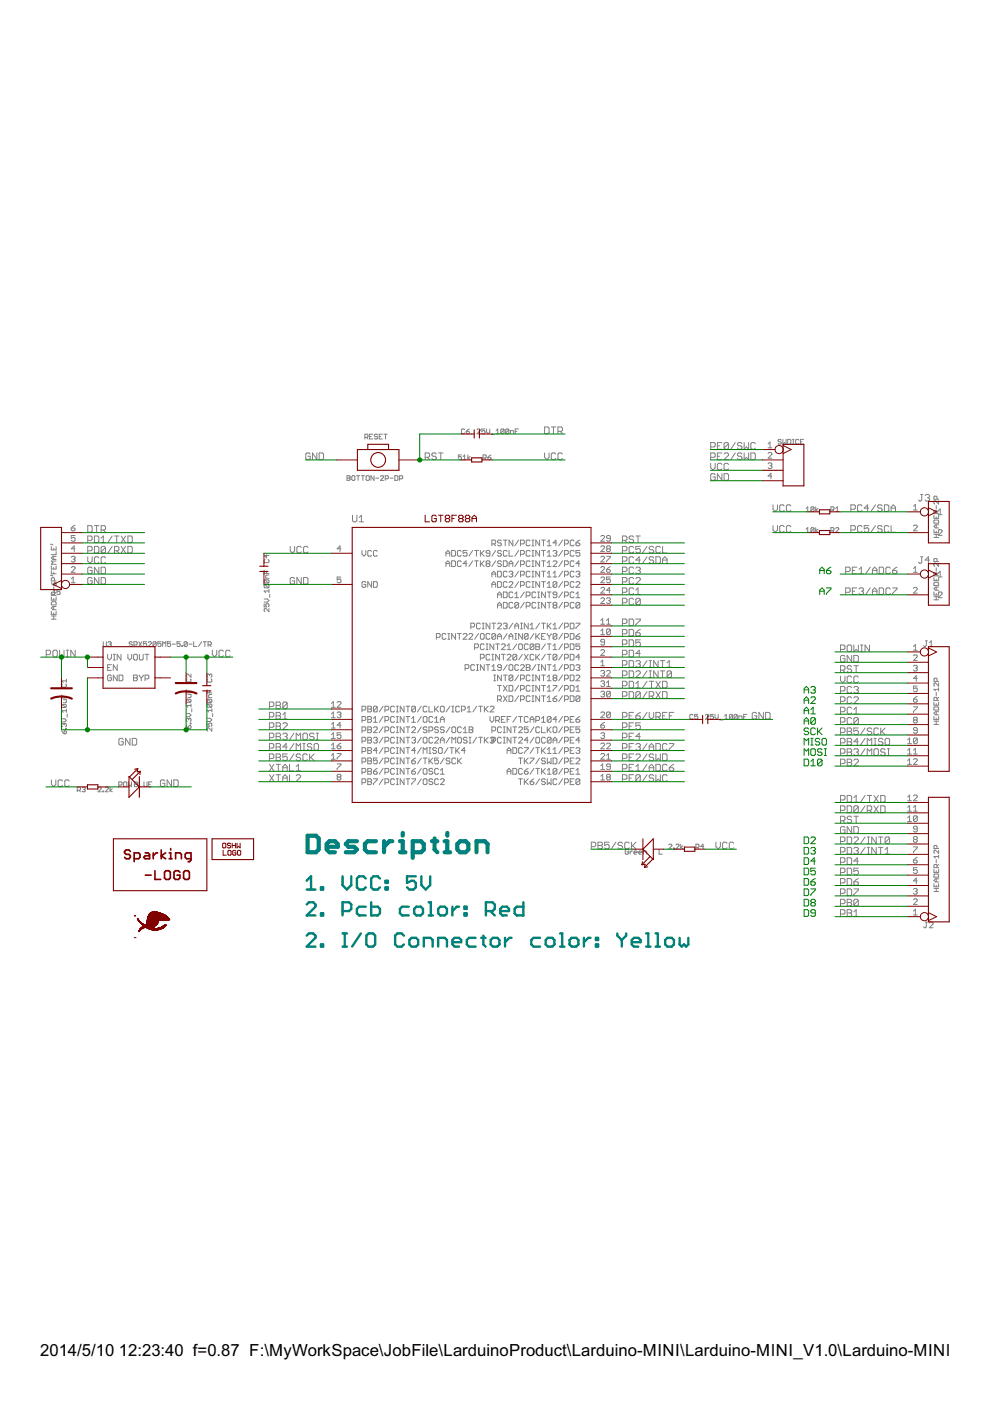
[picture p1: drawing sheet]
<svg xmlns="http://www.w3.org/2000/svg" width="210mm" height="297mm" viewBox="0 0 210 297" stroke-linecap="round" stroke-linejoin="round" font-family="sans-serif">
<defs><g id="words">
<g font-size="4">
<text x="8.5" y="287.5">2014/5/10</text>
<text x="25.2" y="287.5">12:23:40 f=0.87 F:\MyWorkSpace\JobFile\LarduinoProduct\Larduino-MINI\Larduino-MINI_V1.0\Larduino-MINI_v1.0.</text>
</g>
</g></defs>
<g fill="none" stroke="#008080" stroke-width=".89">
<path d="M65.2 177.2h1.8l.6 .6v2.3l-.6 .6h-1.8zM69.3 179.5h2.3v-.6l-.6-.5h-1.2l-.5 .5v1.2l.5 .6h1.2M75.7 178.4h-1.8l-.6 .5 .6 .6h1.2l.6 .6-.6 .6h-1.8M79.7 178.4h-1.7l-.6 .5v1.2l.6 .6h1.7M81.4 178.4v2.3M83.2 178.4h-.6l-1.2 1.1M84.8 178.4h.6v2.3M85.4 176.6v.6M91.6 178.4h1.1M92.1 177.8v2.3l.6 .6M94.3 178.4h.5v2.3M94.8 176.6v.6"/>
<path d="M97 178.9l.6-.5h1.1l.6 .5v1.2l-.6 .6h-1.1l-.6-.6zM84.8 180.7h1.2M87.5 180.7h1.8l.6-.6v-1.2l-.6-.5h-1.8v3.5M94.3 180.7h1.1M101 180.7v-2.3h1.8l.6 .5v1.8"/>
</g>
<g fill="none" stroke="#008080" stroke-width=".51">
<path d="M65 191.8l.5-.5h.9l.5 .5v.4l-1.9 1.9h1.9M65 198.4l.5-.5h.9l.5 .5v.4l-1.9 1.9h1.9M65 186.7l1-.9v2.8M65 188.6h1.9M68.1 193.6h.4v.5h-.4zM68.1 188.1h.4v.5h-.4zM72.6 193.2h1.4l.5-.5v-.9l-.5-.5h-1.4v2.8M72.6 185.8v1.9l1 .9 .9-.9v-1.9M72.6 197.9h1M73.1 197.9v2.8M76.5 197.9l-1.8 2.8M77.5 192.2h-1.4l-.4 .5v.9l.4 .5h1.4"/>
<path d="M77.5 186.3l-.4-.5h-1l-.4 .5v1.8l.4 .5h1l.4-.5M77.7 198.4l.4-.5h1l.4 .5v1.8l-.4 .5h-1l-.4-.5zM78.7 191.3v2.8h1.4l.5-.5v-.9l-.5-.5h-1.4M80.6 186.3l-.5-.5h-.9l-.5 .5v1.8l.5 .5h.9l.5-.5M81.7 188.1h.5v.5h-.5zM81.7 186.7h.5v.5h-.5zM85.6 198.4l-.4-.5h-1l-.4 .5v1.8l.4 .5h1l.4-.5M86.7 192.2h-1.4l-.5 .5v.9l.5 .5h1.4M86.8 199.3l.5-.5h.9l.5 .5v.9l-.5 .5h-.9l-.5-.5zM87.8 192.7l.5-.5h.9l.5 .5v.9l-.5 .5h-.9l-.5-.5zM88.2 185.8h-1.9v1.4l.9-.5h.5l.5 .5v.9l-.5 .5h-.9l-.5-.5M89.3 185.8v1.9l1 .9 .9-.9v-1.9"/>
<path d="M90.9 194.1h.9M90.9 191.3h.4v2.8M92.9 192.7l.5-.5h.9l.5 .5v.9l-.5 .5h-.9l-.5-.5zM95.9 192.2v1.9M95.9 199.8h1.9v-.5l-.5-.5h-.9l-.5 .5v.9l.5 .5h.9M97.3 192.2h-.4l-1 1M98.5 193.6h.4v.5h-.4zM98.5 192.2h.4v.5h-.4zM100.8 198.8h-1.4l-.4 .5v.9l.4 .5h1.4M102 198.8h1M102.5 198.4v1.8l.5 .5M103 193.2h1.4l.5-.5v-.9l-.5-.5h-1.4v2.8"/>
<path d="M104 193.2l.9 .9M104 199.3l.5-.5h.9l.5 .5v.9l-.5 .5h-.9l-.5-.5zM106.1 193.2h1.8v-.5l-.4-.5h-1l-.4 .5v.9l.4 .5h1M107.1 198.8v1.9M108.5 198.8h-.5l-.9 1M111 191.3v2.8h-1.4l-.5-.5v-.9l.5-.5h1.4M114.5 198.8h-1.4l-.5 .5v.9l.5 .5h1.4M115.7 199.3l.5-.5h.9l.5 .5v.9l-.5 .5h-.9l-.5-.5zM118.7 197.9h.5v2.8M120.8 199.3l.4-.5h1l.4 .5v.9l-.4 .5h-1l-.4-.5zM123.8 198.8v1.9M125.2 198.8h-.5l-.9 1"/>
<path d="M126.3 198.8h.5v.5h-.5zM130.9 197.9v.5l.9 .9M131.8 199.3v1.4M132.8 197.9v.5l-1 .9M133.9 199.8h1.9v-.5l-.5-.5h-.9l-.5 .5v.9l.5 .5h.9M137 197.9h.5v2.8M139 197.9h.5v2.8M141 199.3l.5-.5h.9l.5 .5v.9l-.5 .5h-.9l-.5-.5zM144.1 198.8v1.4l.4 .5 .5-.5 .5 .5 .4-.5v-1.4M68.1 200.2h.4v.5h-.4zM72.6 200.7h1M89.9 200.7v-1.9h1.3l.5 .5v1.4"/>
<path d="M92.9 200.7v-1.9h1.4l.5 .5v1.4M118.7 200.7h1M126.3 200.2h.5v.5h-.5zM137 200.7h.9M139 200.7h.9"/>
</g>
<g fill="none" stroke="#808080" stroke-width=".21">
<path d="M65.8 96.3l-.3-.3h-.4l-.3 .3v.9l.3 .3h.4l.3-.3v-.5h-.5M67.2 96v1.5l-.9-1.5v1.5M67.7 96h.7l.2 .3v.9l-.2 .3h-.7zM77.4 92.7h.5l.1-.1v-.4l-.1-.1h-.5v1M77.7 92.7l.3 .4M78.4 92.6h.3M79 92.1h-.6v1h.6M80.1 92.2l-.2-.1h-.4l-.1 .3 .1 .2h.4l.2 .3-.2 .2h-.4l-.1-.2M80.4 92.6h.3M81.1 92.1h-.7v1h.7M81.4 92.1h.7M81.7 92.1v1"/>
<path d="M90.1 97h.7l.3-.3v-.4l-.3-.3h-.7v1.5M90.6 97l.5 .5M92.5 96.3l-.2-.3h-.5l-.2 .3 .2 .4h.5l.2 .3-.2 .5h-.5l-.2-.3M93 96h.9M93.5 96v1.5M97.8 96.5h-.6v.5l.5-.2 .1 .5-.1 .2-.5-.2M98.2 97.5h.6M98.2 96.8l.3-.3v1M98.5 91.1l-.2-.1h-.3l-.2 .1v.7l.2 .2h.3l.2-.2M98.8 91.5h.6l.1 .3-.1 .2h-.4l-.2-.2zM99.2 96.5v1M99.5 91l-.7 .5"/>
<path d="M99.7 96.8l-.5 .3 .5 .4M101.1 91.1l.2-.1h.3l.2 .1-.7 .9h.7M102.4 97.1h.5l.2-.1v-.4l-.2-.1h-.5v1M102.7 97.1l.4 .4M102.8 91h-.6v.5l.5-.2 .1 .2v.3l-.1 .2h-.4l-.1-.2M103.2 91v.6l.3 .4 .3-.4v-.6M103.4 97h.5l.2 .3-.2 .2h-.3zM104.1 96.5l-.7 .5M104.2 92.1h.7M105.2 92h.7M105.2 91.3l.3-.3v1M106.9 91.1v.7l-.2 .2h-.3l-.2-.2"/>
<path d="M106.9 91.1l-.2-.1h-.3l-.2 .1v.7M106.9 91.1l-.7 .7M107.9 91.1l-.2-.1h-.3l-.2 .1v.7M107.9 91.1v.7l-.2 .2h-.3l-.2-.2M107.9 91.1l-.7 .7M108.2 92v-.7h.5l.2 .2v.5M109.2 91.5h.4M109.9 91h-.7v1M115.5 90.5h.7l.2 .3v.9l-.2 .2h-.7zM115.5 96v1l.4 .5 .5-.5v-1M116.9 90.5h.9M117.3 90.5v1.4"/>
<path d="M117.8 96.3l-.2-.3h-.5l-.2 .3v.9l.2 .3h.5l.2-.3M118.3 91.5h.7l.3-.3v-.4l-.3-.3h-.7v1.4M118.8 91.5l.5 .4M119.3 96.3l-.3-.3h-.5l-.2 .3v.9l.2 .3h.5l.3-.3M150.7 97h.7l.2-.3v-.4l-.2-.3h-.7v1.5M150.7 98.2v1l.5 .5 .4-.5v-1M150.7 94.8h.7l.2-.3v-.4l-.2-.3h-.7v1.4M152.1 96.7h.5M152.1 94.5h.5M153.1 96h-1v1.5h1M153.1 98.5l-.3-.3h-.5l-.2 .3v.9l.2 .3h.5l.3-.3M153.1 93.8h-1v1.4h1"/>
<path d="M153.5 96.3l.3-.3h.4l.3 .3v.2l-1 1h1M154.5 94.1l-.3-.3h-.4l-.3 .3v.9M154.5 98.5l-.3-.3h-.4l-.3 .3v.9l.3 .3h.4l.3-.3M154.5 94.1v.9l-.3 .2h-.4l-.3-.2M154.5 94.1l-1 .9M155.9 96l-1 1.5M155.9 93.8l-1 1.4M157.3 96.3l-.2-.3h-.5l-.2 .3 .2 .4h.5l.2 .3-.2 .5h-.5l-.2-.3M157.3 94.1l-.2-.3h-.5l-.2 .3 .2 .4h.5l.2 .3-.2 .4h-.5l-.2-.2M157.8 96v1.5l.5-.5 .4 .5v-1.5M157.8 93.8v1.4l.5-.4 .4 .4v-1.4M159.2 96h.7l.2 .3v.9l-.2 .3h-.7z"/>
<path d="M160.1 94.1l-.2-.3h-.5l-.2 .3v.9l.2 .2h.5l.2-.2M162.9 94.1l.4-.4v1.3M162.9 98.3l.1-.2h.4l.3 .2-.3 .4M162.9 95h.8M162.9 96.1l.1-.2h.4l.3 .2v.2l-.8 .8h.8M163.3 98.7h.1M163.4 98.7l.3 .2-.3 .4h-.4l-.1-.2M165.7 93.3l-.2-.1h-.4l-.1 .1 .1 .4h.4l.2 .1-.2 .4h-.4l-.1-.2M166 93.2v1l.3-.4 .4 .4v-1M167 93.2h.5l.2 .1v.7l-.2 .2h-.5zM168 93.2h.4M168 94.2h.4"/>
<path d="M168.2 93.2v1M169.4 93.3l-.2-.1h-.3l-.2 .1v.7l.2 .2h.3l.2-.2M169.7 93.7h.4M170.4 93.2h-.7v1h.7M10.7 115.4h.3l.2 .2M10.9 115.9v.7h1v-.7M10.9 120v.6h1v-.6M11.4 116.2v.4M11.4 117.9v.7M11.9 116.9v.7h-1M11.9 119h-1l.3 .3-.3 .3h1M11.9 117.9h-.7l-.3 .4 .3 .3h.7"/>
<path d="M15.1 112h.6l.2 .4-.2 .1h-.4l-.2-.1zM15.1 118.2l.2-.3h.4l.2 .3-.2 .4M15.5 118.6h.2M15.7 118.6l.2 .1-.2 .4h-.4l-.2-.1M15.9 113.5h-.8v.7l.4-.3 .4 .3v.4l-.2 .1h-.4l-.2-.1M15.9 116.4h-.8l.6-.7v1.2M15.9 111.3l-.8 .7M18.6 111.4h.7l.2 .3v.9l-.2 .2h-.7zM18.6 118v1l.5 .4 .4-.4v-1M18.6 114.6h.7l.2-.3v-.4l-.2-.3h-.7v1.4M18.6 116.8h.7l.2-.3v-.4l-.2-.3h-.7v1.4M20 113.6h.7l.3 .3v.9l-.3 .2h-.7z"/>
<path d="M20 115.8h.7l.3 .3v.9l-.3 .2h-.7zM20 111.4h1M20.5 111.4v1.4M21 118.3l-.3-.3h-.4l-.3 .3v.9l.3 .2h.4l.3-.2M21.4 112.4h.7l.3-.3v-.4l-.3-.3h-.7v1.4M21.4 114.1l.5-.5v1.4M21.4 115h1M21.9 112.4l.5 .4M22.4 116.1l-.3-.3h-.4l-.3 .3v.9M22.4 118.3l-.3-.3h-.4l-.3 .3v.9l.3 .2h.4l.3-.2M22.4 116.1v.9l-.3 .2h-.4l-.3-.2M22.4 116.1l-1 .9"/>
<path d="M23.8 115.8l-.9 1.4M23.8 113.6l-.9 1.4M24.3 116.8h.7l.2-.3v-.4l-.2-.3h-.7v1.4M24.3 113.6h.9M24.7 116.8l.5 .4M24.7 113.6v1.4M25.7 115.8l.9 1.4M25.7 113.6l.9 1.4M26.6 115.8l-.9 1.4M26.6 113.6l-.9 1.4M27.1 113.6h.7l.2 .3v.9l-.2 .2h-.7zM27.1 115.8h.7l.2 .3v.9l-.2 .2h-.7z"/>
<path d="M56.2 118.6l-.2 .2v.3l.2 .2h.7l.1-.2v-.3l-.1-.2M56.5 117.6v.7l-.5-.5h1M61.5 115.8v1l.5 .4 .5-.4v-1M63.9 116.1l-.3-.3h-.4l-.3 .3v.9l.3 .2h.4l.3-.2M65.3 116.1l-.2-.3h-.5l-.2 .3v.9l.2 .2h.5l.2-.2M72.3 116.4h-.8l.6-.7v1.2M73.6 100.9h.5l.1 .1-.1 .4 .1 .3-.1 .2h-.5zM73.6 101.4h.5M74.7 109.2v1.2l.3 .2h.4l.3-.2v-1.2M74.8 100.9l.4 .1v.7l-.1 .2-.5-.2v-.7zM75.6 100.9h.7M75.9 100.9v1"/>
<path d="M76.2 110.6h.9M76.2 109.7l.4-.5v1.4M76.6 100.9h.7M76.8 116.7v.8l.4 .4 .4-.4v-.8M76.9 100.9v1M77.8 100.9h.3l.2 .1v.7l-.2 .2h-.3l-.2-.2v-.7zM78.8 116.9l-.2-.2h-.4l-.2 .2v.8l.2 .2h.4l.2-.2M79.3 100.9v1l-.7-1v1M79.7 101.4h.6M80 116.9l-.2-.2h-.4l-.2 .2v.8l.2 .2h.4l.2-.2M80.7 101l.1-.1h.4l.1 .1-.6 .9h.6M81.7 101.5h.5l.1-.1v-.4l-.1-.1h-.5v1"/>
<path d="M82.7 101.4h.7M83.7 100.9h.5l.2 .1v.7l-.2 .2h-.5zM84.7 101.5h.5l.2-.1v-.4l-.2-.1h-.5v1M94.6 117.9v-.8l.4-.4 .4 .4v.8M94.6 119.5h.8M94.6 117.3h.8M95.8 116.7h.6l.2 .2v.8l-.2 .2h-.6zM95.8 118.9h.6l.2 .2v.8l-.2 .2h-.6zM97.8 116.9l-.2-.2h-.4l-.2 .2v.8l.2 .2h.4l.2-.2M97.8 119.1l-.2-.2h-.4l-.2 .2v.8l.2 .2h.4l.2-.2M99 116.7h-.8v.6l.4-.2 .4 .2v.4l-.2 .2h-.4l-.2-.2M99 119.5h-.8l.6-.6v1.2"/>
<path d="M100.2 118.9l-.8 1.2M100.2 116.7l-.8 1.2M100.6 116.7h.9M100.6 118.9h.9M101 116.7v1.2M101 118.9v1.2M101.9 116.7v1.2M101.9 118.9v1.2M102 119.5l.7 .6M102 117.3l.7 .6M102.7 118.9l-.8 .8M102.7 116.7l-.8 .8"/>
<path d="M103.3 119.5l-.2-.2 .2-.4h.4l.2 .2-.2 .4M103.3 119.5l-.2 .2 .2 .4h.4l.2-.2-.2-.4M103.3 119.5h.4M103.9 117.3h-.6l-.2-.2 .2-.4h.4l.2 .2v.8l-.2 .2h-.4l-.2-.2M104.3 115.3h.6l.2-.2v-.4l-.2-.2h-.6v1.2M104.7 115.3l.4 .4M105.1 118.9l-.8 1.2M105.1 116.7l-.8 1.2M106.3 116.9l-.2-.2h-.4l-.2 .2 .2 .4h.4l.2 .4-.2 .2h-.4l-.2-.2M106.3 114.7l-.2-.2h-.4l-.2 .2 .2 .4h.4l.2 .4-.2 .2h-.4l-.2-.2M106.3 119.1l-.2-.2h-.4l-.2 .2 .2 .4h.4l.2 .2-.2 .4h-.4l-.2-.2M106.7 118.9h.6l.2 .2v.8l-.2 .2h-.6z"/>
<path d="M106.7 114.5h.8M107.1 114.5v1.2M107.5 116.9l-.2-.2h-.4l-.2 .2v.8l.2 .2h.4l.2-.2M107.9 116.7v1.2h.8M107.9 119.5h.8M108.7 114.5v1.2l-.8-1.2v1.2M110 118.9l-.8 1.2M110 114.5l-.8 1.2M110 116.7l-.8 1.2M110.4 115.3h.6l.2-.2v-.4l-.2-.2h-.6v1.2M110.4 117.5h.6l.2-.2v-.4l-.2-.2h-.6v1.2M110.4 119.7h.6l.2-.2v-.4l-.2-.2h-.6v1.2"/>
<path d="M112.4 116.9l-.2-.2h-.4l-.2 .2v.8l.2 .2h.4l.2-.2M112.4 114.7l-.2-.2h-.4l-.2 .2v.8l.2 .2h.4l.2-.2M112.4 119.1l-.2-.2h-.4l-.2 .2v.8l.2 .2h.4l.2-.2M112.8 117.9h.4M112.8 116.7h.4M112.8 118.9h.4M112.8 114.5h.4M112.8 115.7h.4M113 114.5v1.2M113 116.7v1.2M113 118.9v1.2M114.4 114.5v1.2l-.8-1.2v1.2"/>
<path d="M114.4 116.7v1.2l-.8-1.2v1.2M114.4 118.9v1.2l-.8-1.2v1.2M114.8 116.7h.8M114.8 118.9h.8M114.8 114.5h.8M115.2 114.5v1.2M115.2 116.7v1.2M115.2 118.9v1.2M116 117.9h.8M116 114.9l.4-.4v1.2M116 117.1l.4-.4v1.2M116 119.3l.4-.4v1.2"/>
<path d="M116 115.7h.8M117.3 116.9l.2-.2h.4l.2 .2-.2 .4M117.3 119.1l.2-.2h.4l.2 .2v.2l-.8 .8h.8M117.7 117.3h.2M117.9 117.3l.2 .2-.2 .4h-.4l-.2-.2M118.1 115.1h-.8l.6-.6v1.2M119.3 118.9l-.8 1.2M119.3 114.5l-.8 1.2M119.3 116.7l-.8 1.2M119.7 115.3h.6l.2-.2v-.4l-.2-.2h-.6v1.2M119.7 117.5h.6l.2-.2v-.4l-.2-.2h-.6v1.2M119.7 119.7h.6l.2-.2v-.4l-.2-.2h-.6v1.2"/>
<path d="M121.7 116.9l-.2-.2h-.4l-.2 .2v.8l.2 .2h.4l.2-.2M121.7 114.7l-.2-.2h-.4l-.2 .2v.8l.2 .2h.4l.2-.2M121.7 119.1l-.2-.2h-.4l-.2 .2v.8l.2 .2h.4l.2-.2M122.1 115.1h.6l.2 .4-.2 .2h-.4l-.2-.2zM122.9 116.7h-.8v.6l.4-.2 .4 .2v.4l-.2 .2h-.4l-.2-.2M122.9 119.5h-.8l.6-.6v1.2M122.9 114.5l-.8 .6M127.4 118.2l.2-.3h.4l.2 .3v.1l-.8 .8h.8M127.4 113.7l.2-.2h.4l.2 .2v.2l-.8 .8h.8M127.4 116l.2-.3h.4l.2 .3v.1l-.8 .8h.8M128.6 117.9h.8v.3l-.8 .8v.1M128.8 116.4l-.2-.3 .2-.4h.4l.2 .3-.2 .4"/>
<path d="M128.8 116.4h.4M128.8 116.4l-.2 .1 .2 .4h.4l.2-.1-.2-.4M129.4 114.2h-.6l-.2-.3 .2-.4h.4l.2 .2v.9l-.2 .1h-.4l-.2-.1M132 119h.7l.2-.3v-.4l-.2-.3h-.7v1.4M132 114.6h.7l.2-.3v-.4l-.2-.3h-.7v1.4M132 116.8h.7l.2-.3v-.4l-.2-.3h-.7v1.4M132.4 114.6l.5 .4M134.3 118.3l-.2-.3h-.5l-.2 .3v.9l.2 .2h.5l.2-.2M134.3 116.1l-.2-.3h-.5l-.2 .3v.9l.2 .2h.5l.2-.2M134.3 113.9l-.2-.3h-.5l-.2 .3 .2 .4h.5l.2 .3-.2 .4h-.5l-.2-.2M134.8 113.6h1M135.3 113.6v1.4"/>
<path d="M135.8 118.7h-1l.7-.7v1.4M135.8 115.8h-1v.7l.5-.2h.2l.3 .2v.5l-.3 .2h-.5l-.2-.2M137.2 115.8l-1 1.4M137.2 118l-1 1.4M138.6 118.3l-.2-.3h-.5l-.3 .5 .3 .2h.5l.2 .5-.2 .2h-.5l-.3-.2M138.6 116.1l-.2-.3h-.5l-.3 .5 .3 .2h.5l.2 .5-.2 .2h-.5l-.3-.2M139.1 118h.7l.2 .3v.9l-.2 .2h-.7zM140 116.1l-.2-.3h-.5l-.2 .3v.9l.2 .2h.5l.2-.2M140.5 118.7h.9M140.5 119.4v-.9l.5-.5 .4 .5v.9M140.5 115.8v1.4h.9M151.6 100.7l-.2-.3h-.5l-.2 .3v.9l.2 .2h.5l.2-.2v-.5h-.4"/>
<path d="M153.1 100.4v1.4l-1-1.4v1.4M153.5 100.4h.7l.3 .3v.9l-.3 .2h-.7zM163.7 100.9h-.8l.5-.6v1.2M163.9 111.4v1l.5 .4 .4-.4v-1M163.9 107v1l.5 .4 .4-.4v-1M166.3 107.3l-.3-.3h-.5l-.2 .3v.9l.2 .2h.5l.3-.2M166.3 111.7l-.3-.3h-.5l-.2 .3v.9l.2 .2h.5l.3-.2M167.7 107.3l-.3-.3h-.4l-.3 .3v.9l.3 .2h.4l.3-.2M167.7 111.7l-.3-.3h-.4l-.3 .3v.9l.3 .2h.4l.3-.2M170.9 107.8l.4-.3v1M170.9 112.2l.4-.3v1M170.9 108.5h.7"/>
<path d="M170.9 112.9h.7M172.6 107.6v.7l-.2 .2-.5-.2M172.6 107.6l-.5-.1-.2 .1v.7M172.6 112l-.5-.1-.2 .1v.7M172.6 112v.7l-.2 .2-.5-.2M172.6 107.6l-.7 .7M172.6 112l-.7 .7M173 107.5v1M173 111.9v1M173.4 107.8l-.4 .3 .4 .4M173.4 112.2l-.4 .3 .4 .4M176.2 108.1h.5l.1-.1v-.4l-.1-.1h-.5v1"/>
<path d="M176.2 112.5h.5l.1-.5-.1-.1h-.5v1M176.5 108.1l.3 .4M176.5 112.5l.3 .4M177.2 108.5h.6M177.2 112l.2-.1 .4 .1-.6 .9h.6M177.2 107.8l.3-.3v1M180.4 112.4h.7l.3-.3v-.4l-.3-.3h-.7v1.4M180.4 108h.7l.3-.3v-.4l-.3-.3h-.7v1.4M182.8 107.3l-.3-.3h-.4l-.3 .3v.9l.3 .2h.4l.3-.2M182.8 111.7l-.3-.3h-.4l-.3 .3v.9l.3 .2h.4l.3-.2M184.2 111.4h-1v.7l.5-.2 .5 .2v.5l-.2 .2h-.5l-.3-.2M184.2 107.7h-1l.8-.7v1.4"/>
<path d="M185.6 111.4l-.9 1.4M185.6 107l-.9 1.4M187 107.3l-.2-.3h-.5l-.2 .3v.2l.2 .2h.5l.2 .3-.2 .4h-.5l-.2-.2M187 111.7l-.2-.3h-.5l-.2 .3v.2l.2 .2h.5l.2 .3-.2 .4h-.5l-.2-.2M187.5 107h.7l.2 .3v.9l-.2 .2h-.7zM188.4 111.7l-.2-.3h-.5l-.2 .3v.9l.2 .2h.5l.2-.2M188.9 111.4v1.4h1M188.9 108.4v-.9l.5-.5 .5 .5v.9M188.9 107.7h1M193.7 107.3l.4-.4v1.2M193.7 108.1h.8M193.7 111.5l.2-.2h.4l.2 .2v.2l-.8 .8h.8"/>
<path d="M195.2 104.8h.5M195.2 118h.5M195.4 104.8v1.2l-.2 .2-.5-.2M195.4 118v1.2l-.2 .2-.5-.2M196.2 105.1l.2-.3h.4l.3 .3-.3 .4M196.6 105.5h.2M196.8 105.5l.3 .3-.3 .4h-.4l-.2-.2M197.1 118.7h-.9l.6-.7v1.4M198 114h1M198 113.3h1M198 109.2v.7h1v-.7M198 112.3v.6h1v-.6"/>
<path d="M198.2 110.3h.6l.2 .1v.5h-1v-.5zM198.5 107.2v.7M198.5 109.6v.3M198.5 111.3v.6M198.5 112.6v.3M198.5 113.3v.7M198.7 105.9v-.5l-.5-.2-.2 .2v.5h1M198.7 108.9v-.5l-.5-.2-.2 .2v.5h1M198.7 119.1v-.5l-.2-.2-.5 .2v.5h1M198.7 108.6l.6-.7v1.2M198.9 112.5l.2-.2h.4l.2 .2v.2l-.8 .8h.8M198.9 109.1h.8"/>
<path d="M199 106.2v.7l-.8-.7-.2 .2v.3l.2 .2M199 119.4v.7l-.7-.7-.3 .2v.3l.2 .2M199 111.3h-.7l-.3 .3 .3 .3h.7M9.8 138.8h.7l.2-.2v-.5l-.2-.2h-.7v1.4M10.7 122h.3l.2 .2M10.9 131.3h1M10.9 130.6h1M10.9 121v.7h1M10.9 126.6v.6h1v-.6M10.9 129.6v.7h1v-.7M10.9 123.5l.5 .7M11 127.6h.7l.2 .1v.5h-1v-.5z"/>
<path d="M11.4 120.3v.3M11.4 121.3v.4M11.4 123.7l.3-.2 .2 .2v.3l-.2 .2h-.3zM11.4 124.5v.7M11.4 126.9v.3M11.4 128.6v.7M11.4 129.9v.4M11.4 130.6v.7M11.4 125.1h.3M11.5 137.9h.4l.2 .2v.9l-.2 .3h-.4l-.3-.3v-.9zM11.6 123.2v-.5l-.2-.2h-.4l-.1 .2v.5h1M11.6 125.7l-.2-.2h-.4l-.1 .2v.5h1"/>
<path d="M11.6 125.1v1.1M11.9 128.6h-.7l-.3 .3 .3 .4h.7M11.9 125.5l-.5 .6-.4-.2M12.6 137.9v1.4l.5-.5 .5 .5v-1.4M12.7 125.1h-.6v.5l.3-.2 .3 .2v.3l-.1 .2h-.4l-.1-.2M14.1 137.9h.4M14.1 139.3h.4M14.3 137.9v1.4M15.1 123.5h.8M15.1 120.4l.2-.3h.4l.2 .3v.1l-.8 .8h.8M15.1 122.7l.4-.4v1.2M15.9 137.9v1.4l-.9-1.4v1.4"/>
<path d="M19.5 120.5l-.2-.3h-.5l-.2 .3v.9l.2 .2h.5l.2-.2v-.5h-.4M19.5 122.7l-.2-.3h-.5l-.2 .3v.9l.2 .2h.5l.2-.2v-.5h-.4M21 120.2v1.4l-1-1.4v1.4M21 122.4v1.4l-1-1.4v1.4M21.4 120.2h.7l.3 .3v.9l-.3 .2h-.7zM21.4 122.4h.7l.3 .3v.9l-.3 .2h-.7zM21.9 136.1v.8l.2 .2h.3l.2-.2v-.8M22.8 138.7v.8l.4 .4 .4-.4v-.8M22.9 136.2l.2-.1h.3l.2 .1-.2 .4M23.2 136.6h.2M23.4 136.6l.2 .1-.2 .4h-.3l-.2-.2M24 138.7h.4"/>
<path d="M24 139.9h.4M24.2 138.7v1.2M25.7 138.7v1.2l-.9-1.2v1.2M27.1 138.7v.8l.4 .4 .4-.4v-.8M28.1 136.2l-.2-.1h-.3l-.2 .3 .2 .2h.3l.2 .3-.2 .2h-.3l-.2-.2M28.3 138.9l.2-.2h.4l.2 .2v.8l-.2 .2h-.4l-.2-.2zM28.4 136.7h.5l.2-.1v-.4l-.2-.1h-.5v1M29.4 136.1l.7 1M29.5 138.7v1l.2 .2h.4l.3-.2v-1M30.1 136.1l-.7 1M30.8 138.7h.8M31.1 136.1h-.7v.5l.5-.2 .2 .2v.3l-.2 .2h-.3l-.2-.2"/>
<path d="M31.2 138.7v1.2M31.4 136.2l.2-.1h.3l.2 .1-.7 .9h.7M33.1 136.2l-.1-.1h-.4l-.2 .1v.7M33.1 136.2v.7l-.1 .2h-.4l-.2-.2M33.1 136.2l-.7 .7M34.1 136.1h-.6v.5l.3-.2 .3 .2v.3l-.1 .2h-.4l-.1-.2M34.5 137.1v-1l.3 .3 .4-.3v1M36.2 136.1h-.7v.5l.3-.2 .4 .2v.3l-.2 .2h-.3l-.2-.2M36.5 136.6h.7M38.2 136.1h-.7v.5l.4-.2 .3 .2v.3l-.2 .2h-.3l-.2-.2M38.5 136.9h.2v.2h-.2zM39.7 136.2l-.7 .7"/>
<path d="M39.7 136.2l-.2-.1h-.3l-.2 .1v.7M39.7 136.2v.7l-.2 .2h-.3l-.2-.2M40 136.6h.7M41.1 136.1v1h.6M42.8 136.1l-.7 1M43.1 136.1h.7M43.4 136.1v1M44.1 136.7h.5l.2-.1v-.4l-.2-.1h-.5v1M44.4 136.7l.4 .4M45 137.9v.9l.5 .5 .5-.5v-.9M47.4 138.1l-.3-.2h-.4l-.3 .2v.9l.3 .3h.4l.3-.3M48.8 138.1l-.2-.2h-.5l-.2 .2v.9l.2 .3h.5l.2-.3"/>
<path d="M56 128v.7h.5l-.2-.4 .2-.3h.4l.1 .2v.3l-.1 .2M56 120.9v.7h1M56 127h.7l.3 .3-.3 .4h-.7M56.2 122.9h.7l.1 .2v.3l-.1 .2M56.2 124h.7l.1 .1v.4l-.1 .1M56.2 122.9l-.2 .2v.3l.2 .2h.7M56.2 124l-.2 .1v.4l.2 .1h.7M56.2 124l.7 .6M56.2 122.9l.7 .7M56.5 121.2v.4M57 125v.6M57 129v.7l-.7-.7-.3 .2v.3l.2 .2"/>
<path d="M57 121.9h-.5l-.2 .2v.5h.7M57 125.3h-1l.3 .3M57.2 126v.7M62.5 122.7l-.3-.3h-.4l-.3 .3v.9l.3 .2h.4l.3-.2v-.5h-.5M63.9 122.4v1.4l-1-1.4v1.4M64.4 122.4h.7l.2 .3v.9l-.2 .2h-.7zM72.3 122.3h-.8v.7l.4-.3 .4 .3v.4l-.2 .1h-.4l-.2-.1M77.6 123.5l-.2-.2h-.4l-.2 .2v.8l.2 .2h.4l.2-.2v-.4h-.4M78.8 123.3v1.2l-.8-1.2v1.2M79.2 123.3h.6l.2 .2v.8l-.2 .2h-.6zM92.5 135.1h.6l.2-.2v-.4l-.2-.2h-.6v1.2M94.6 120.1v-.8l.4-.4 .4 .4v.8"/>
<path d="M94.6 134.5l-.3-.2h-.4l-.2 .2v.8l.2 .2h.4l.3-.2M95 135.5h.4M95 134.3h.4M95.2 134.3v1.2M96.6 134.3v1.2l-.8-1.2v1.2M97 134.3h.8M97.4 134.3v1.2M98.2 134.5l.2-.2h.4l.2 .2v.2l-.8 .8h.8M99.4 134.5l.2-.2h.4l.2 .2v.2l-.8 .8h.8M99.8 132.9h.6l.2-.2v-.4l-.2-.2h-.6v1.2M100.6 137.3h.6l.3-.2v-.4l-.3-.2h-.6v1.2M101.5 134.3l-.9 1.2"/>
<path d="M101.9 139.5h.5l.3-.2v-.4l-.3-.2h-.5v1.2M101.9 132.3l-.3-.2h-.4l-.2 .2v.8l.2 .2h.4l.3-.2M102 134.3h.4l.3 .2v.8l-.3 .2h-.4l-.1-.2v-.8zM102.3 132.1h.4M102.3 133.3h.4M102.4 132.1v1.2M102.7 136.7l-.3-.2h-.4l-.1 .2v.8l.1 .2h.4l.3-.2M103.1 136.5h.4M103.1 137.7h.4M103.3 136.5v1.2M103.9 138.9l-.2-.2h-.4l-.2 .2v.8l.2 .2h.4l.2-.2M103.9 132.1v1.2l-.8-1.2v1.2"/>
<path d="M103.9 134.5l-.2-.2h-.4l-.2 .2v.8l.2 .2h.4l.2-.2M104.3 124.5v-.8l.4-.4 .4 .4v.8M104.3 123.9h.8M104.3 122.3v-.8l.4-.4 .4 .4v.8M104.3 132.1h.8M104.3 138.7h.4M104.3 139.9h.4M104.3 121.7h.8M104.5 138.7v1.2M104.7 132.1v1.2M104.7 136.5v1.2l-.8-1.2v1.2M105.1 136.5h.8"/>
<path d="M105.1 134.5l-.2-.2h-.4l-.2 .2v.8M105.1 134.5v.8l-.2 .2h-.4l-.2-.2M105.1 134.5l-.8 .8M105.5 121.1h.6l.2 .2v.8l-.2 .2h-.6zM105.5 123.3h.6l.2 .2v.8l-.2 .2h-.6zM105.5 126.7v-.8l.4-.4 .4 .4v.8M105.5 128.9v-.8l.4-.4 .4 .4v.8M105.5 132.3l.2-.2h.4l.2 .2v.2l-.8 .8h.8M105.5 135.5v-.8l.4-.4 .4 .4v.8M105.5 136.5v1.2M105.5 134.9h.8M105.5 128.3h.8"/>
<path d="M105.5 126.1h.8M105.9 138.7v1.2l-.8-1.2v1.2M106.3 136.7l.2-.2h.4l.2 .2v.2l-.8 .8h.8M106.3 138.7h.8M106.7 125.5h.6l.2 .2v.8l-.2 .2h-.6zM106.7 127.7h.6l.2 .2v.8l-.2 .2h-.6zM106.7 132.3l.2-.2h.4l.2 .2-.2 .4M106.7 138.7v1.2M107.1 132.7h.2M107.3 132.7l.2 .2-.2 .4h-.4l-.2-.2M107.5 136.9l.4-.4v1.2M107.5 138.9l.2-.2h.4l.2 .2v.2l-.8 .8h.8"/>
<path d="M107.5 123.5l-.2-.2h-.4l-.2 .2v.8l.2 .2h.4l.2-.2M107.5 121.3l-.2-.2h-.4l-.2 .2v.8l.2 .2h.4l.2-.2M107.5 137.7h.8M107.5 134.3l-.8 1.2M107.9 121.3l.2-.2h.4l.2 .2-.2 .4M107.9 120.1v-.8l.4-.4 .4 .4v.8M107.9 135.5v-.8l.4-.4 .4 .4v.8M107.9 123.5l.2-.2h.4l.2 .2v.2l-.8 .8h.8M107.9 134.9h.8M108.3 121.7h.2M108.5 121.7l.2 .2-.2 .4h-.4l-.2-.2M108.7 125.7l-.2-.2h-.4l-.2 .2v.8l.2 .2h.4l.2-.2"/>
<path d="M108.7 127.9l-.2-.2h-.4l-.2 .2v.8l.2 .2h.4l.2-.2M108.7 132.1l-.8 1.2M109.2 133.3v-.8l.4-.4 .4 .4v.8M109.2 135.5h.4M109.2 132.7h.8M109.2 125.9l.4-.4v1.2M109.2 134.3h.4M109.2 126.7h.8M109.3 134.3v1.2M109.6 138.9l-.3-.2h-.4l-.2 .2v.8M109.6 136.5l-.9 1.2M109.6 138.9v.8l-.3 .2h-.4l-.2-.2"/>
<path d="M109.6 138.9l-.9 .8M110 127.9l-.3-.2h-.4l-.1 .2v.8M110 127.9v.8l-.3 .2h-.4l-.1-.2M110 127.9l-.8 .8M110 123.3l-.8 1.2M110 121.1l-.8 1.2M110.2 136.5h.4l.2 .2v.8l-.2 .2h-.4l-.2-.2v-.8zM110.4 121.9h.6l.2-.2v-.4l-.2-.2h-.6v1.2M110.4 124.1h.6l.2-.2v-.4l-.2-.2h-.6v1.2M110.4 132.1h.4M110.4 133.3h.4M110.6 132.1v1.2"/>
<path d="M110.8 134.3v1.2l-.8-1.2v1.2M110.8 138.7l-.8 1.2M111.2 138.7l.8 1.2M111.2 127.7l-.8 1.2M111.2 125.5l-.8 1.2M111.6 126.3h.6l.2-.2v-.4l-.2-.2h-.6v1.2M111.6 128.5h.6l.2-.2v-.4l-.2-.2h-.6v1.2M112 134.5l-.2-.2h-.4l-.2 .2v.8M112 134.5v.8l-.2 .2h-.4l-.2-.2M112 134.5l-.8 .8M112 136.7l-.2-.2h-.4l-.2 .2v.8l.2 .2h.4l.2-.2M112 132.1v1.2l-.8-1.2v1.2"/>
<path d="M112 138.7l-.8 1.2M112.4 121.3l-.2-.2h-.4l-.2 .2v.8l.2 .2h.4l.2-.2M112.4 123.5l-.2-.2h-.4l-.2 .2v.8l.2 .2h.4l.2-.2M112.4 133.3h.8M112.4 132.5l.4-.4v1.2M112.8 123.3h.4M112.8 124.5h.4M112.8 122.3h.4M112.8 120.1h.4M112.8 121.1h.4M113 121.1v1.2M113 123.3v1.2"/>
<path d="M113.2 136.7l-.2-.2h-.4l-.2 .2v.8M113.2 138.9l-.2-.2h-.4l-.2 .2v.8l.2 .2h.4l.2-.2M113.2 136.7v.8l-.2 .2h-.4l-.2-.2M113.2 136.7l-.8 .8M113.2 134.3l-.8 1.2M113.6 125.7l-.2-.2h-.4l-.2 .2v.8l.2 .2h.4l.2-.2M113.6 136.5h.6l.2 .2-.2 .4 .2 .4-.2 .2h-.6zM113.6 134.3v1.2M113.6 138.7v1.2M113.6 137.1h.6M113.6 127.9l-.2-.2h-.4l-.2 .2v.8l.2 .2h.4l.2-.2M113.8 139.3l.6 .6"/>
<path d="M113.8 134.9l.6 .6M114 125.5h.4M114 128.9h.4M114 127.7h.4M114 126.7h.4M114.2 125.5v1.2M114.2 127.7v1.2M114.4 121.1v1.2l-.8-1.2v1.2M114.4 123.3v1.2l-.8-1.2v1.2M114.4 132.1l-.8 1.2M114.4 138.7l-.8 .8M114.4 134.3l-.8 .8"/>
<path d="M114.8 123.3h.8M114.8 132.1h.8M114.8 134.9h.4M114.8 121.1h.8M115.2 121.1v1.2M115.2 123.3v1.2M115.2 132.1v1.2M115.6 125.5v1.2l-.8-1.2v1.2M115.6 127.7v1.2l-.8-1.2v1.2M115.6 134.3h-.8v1.2h.8M115.6 136.5l-.8 1.2M115.6 138.7l-.8 1.2"/>
<path d="M116 125.5h.8M116 136.5h.8M116 121.5l.4-.4v1.2M116 123.7l.4-.4v1.2M116 132.1v1.2M116 134.3v.2l.4 .4M116 124.5h.8M116 122.3h.8M116 138.7h.8M116 127.7h.8M116 120.1h.8M116.2 132.7l.6 .6"/>
<path d="M116.4 125.5v1.2M116.4 127.7v1.2M116.4 134.9v.6M116.4 136.5v1.2M116.4 138.7v1.2M116.8 134.3v.2l-.4 .4M116.8 132.1l-.8 .8M117.3 121.5l.4-.4v1.2M117.3 132.5l.4-.4v1.2M117.3 136.9l.4-.4v1.2M117.3 122.3h.8M117.3 137.7h.8"/>
<path d="M117.3 133.3h.8M117.5 128.3l-.2-.2 .2-.4h.4l.2 .2-.2 .4M117.5 128.3l-.2 .2 .2 .4h.4l.2-.2-.2-.4M117.5 128.3h.4M118.1 126.1h-.6l-.2-.2 .2-.4h.4l.2 .2v.8l-.2 .2h-.4l-.2-.2M118.1 138.9l-.2-.2h-.4l-.2 .2v.8M118.1 123.5l-.2-.2h-.4l-.2 .2v.8M118.1 134.5l-.2-.2h-.4l-.2 .2v.8M118.1 123.5v.8l-.2 .2h-.4l-.2-.2M118.1 134.5v.8l-.2 .2h-.4l-.2-.2M118.1 138.9v.8l-.2 .2h-.4l-.2-.2M118.1 138.9l-.8 .8"/>
<path d="M118.1 134.5l-.8 .8M118.1 123.5l-.8 .8M119.3 123.3l-.8 1.2M119.3 136.5l-.8 1.2M119.3 132.1l-.8 1.2M119.3 138.7l-.8 1.2M119.3 134.3l-.8 1.2M119.3 127.7l-.8 1.2M119.3 125.5l-.8 1.2M119.3 121.1l-.8 1.2M119.7 121.9h.6l.2-.2v-.4l-.2-.2h-.6v1.2M119.7 124.1h.6l.2-.2v-.4l-.2-.2h-.6v1.2"/>
<path d="M119.7 126.3h.6l.2-.2v-.4l-.2-.2h-.6v1.2M119.7 137.3h.6l.2-.2v-.4l-.2-.2h-.6v1.2M119.7 128.5h.6l.2-.2v-.4l-.2-.2h-.6v1.2M119.7 132.9h.6l.2-.2v-.4l-.2-.2h-.6v1.2M119.7 135.1h.6l.2-.2v-.4l-.2-.2h-.6v1.2M119.7 139.5h.6l.2-.2v-.4l-.2-.2h-.6v1.2M120.9 136.5h.6l.2 .2v.8l-.2 .2h-.6zM120.9 132.1h.6l.2 .2v.8l-.2 .2h-.6zM120.9 134.3h.6l.2 .2v.8l-.2 .2h-.6zM120.9 138.7h.6l.2 .2v.8l-.2 .2h-.6zM121.7 123.5l-.2-.2h-.4l-.2 .2v.8l.2 .2h.4l.2-.2M121.7 125.7l-.2-.2h-.4l-.2 .2v.8l.2 .2h.4l.2-.2"/>
<path d="M121.7 121.3l-.2-.2h-.4l-.2 .2v.8l.2 .2h.4l.2-.2M121.7 127.9l-.2-.2h-.4l-.2 .2v.8l.2 .2h.4l.2-.2M122.1 121.3l.2-.2h.4l.2 .2-.2 .4M122.1 123.5l.2-.2h.4l.2 .2v.2l-.8 .8h.8M122.1 132.1h.8v.2l-.8 .8v.2M122.1 134.9h.6l.2 .4-.2 .2h-.4l-.2-.2zM122.1 125.9l.4-.4v1.2M122.1 126.7h.8M122.5 121.7h.2M122.7 121.7l.2 .2-.2 .4h-.4l-.2-.2M122.9 136.5h-.8v.6l.4-.2 .4 .2v.4l-.2 .2h-.4l-.2-.2M122.9 127.9v.8l-.2 .2h-.4l-.2-.2"/>
<path d="M122.9 139.3h-.8l.6-.6v1.2M122.9 127.9l-.2-.2h-.4l-.2 .2v.8M122.9 134.3l-.8 .6M122.9 127.9l-.8 .8M127.4 127l.2-.3h.4l.2 .3v.1l-.8 .9h.8M127.4 131.6l.4-.5v1.3M127.4 133.8l.4-.5v1.3M127.4 120.4l.2-.3h.4l.2 .3v.1l-.8 .8h.8M127.4 122.6l.2-.3h.4l.2 .3v.1l-.8 .8h.8M127.4 124.8l.2-.3h.4l.2 .3v.1l-.8 .9h.8M127.4 137.9l.2-.1h.4l.2 .1v.3l-.8 .8h.8M127.4 132.4h.8"/>
<path d="M127.4 134.6h.8M128.2 136.1h-.6l-.2-.1 .2-.4h.4l.2 .1v.9l-.2 .2h-.4l-.2-.2M128.6 132.4h.8M128.6 131.6l.4-.5v1.3M128.6 120.8h.6l.2 .4-.2 .1h-.4l-.2-.1zM128.6 127l.2-.3h.4l.2 .3-.2 .4M129 127.4h.2M129.2 127.4l.2 .2-.2 .4h-.4l-.2-.2M129.4 125.2h-.8l.6-.7v1.3M129.4 122.3h-.8v.7l.4-.3 .4 .3v.4l-.2 .1h-.4l-.2-.1M129.4 133.5v.9l-.2 .2h-.4l-.2-.2M129.4 133.5l-.2-.2h-.4l-.2 .2v.9"/>
<path d="M129.4 133.5l-.8 .9M129.4 120.1l-.8 .7M132 138.8h.7l.2-.2v-.5l-.2-.2h-.7v1.4M132 123.4h.7l.2-.3v-.4l-.2-.3h-.7v1.4M132 121.2h.7l.2-.3v-.4l-.2-.3h-.7v1.4M132 125.6h.7l.2-.3v-.4l-.2-.2h-.7v1.3M132 127.8h.7l.2-.2v-.5l-.2-.2h-.7v1.3M132 132.2h.7l.2-.2v-.5l-.2-.2h-.7v1.4M132 134.4h.7l.2-.2v-.5l-.2-.2h-.7v1.4M132 136.6h.7l.2-.2v-.5l-.2-.2h-.7v1.4M133.4 135.7h.7l.2 .2v.9l-.2 .3h-.7zM133.4 137.9h.7l.2 .2v.9l-.2 .3h-.7z"/>
<path d="M133.4 133.5h.7l.2 .2v.9l-.2 .3h-.7zM133.4 131.3h.7l.2 .2v.9l-.2 .3h-.7zM134.3 127.1l-.2-.2h-.5l-.2 .2v.9l.2 .2h.5l.2-.2M134.3 120.5l-.2-.3h-.5l-.2 .3v.9l.2 .2h.5l.2-.2M134.3 124.9l-.2-.2h-.5l-.2 .2v.9l.2 .2h.5l.2-.2M134.3 122.7l-.2-.3h-.5l-.2 .3v.9l.2 .2h.5l.2-.2M134.8 122.7l.2-.3h.5l.3 .3v.2l-1 .9h1M134.8 120.5l.2-.3h.5l.3 .3-.3 .4M134.8 126h1M134.8 131.3h1v.2l-1 .9v.3M134.8 134.2h.7l.3 .4-.3 .3h-.5l-.2-.3zM134.8 125.1l.5-.4v1.3"/>
<path d="M135.3 120.9h.2M135.5 120.9l.3 .3-.3 .4h-.5l-.2-.2M135.8 135.7h-1v.7l.7-.3 .3 .3v.4l-.3 .3h-.5l-.2-.3M135.8 127.1v.9l-.3 .2h-.5l-.2-.2M135.8 133.5l-1 .7M135.8 138.6h-1l.7-.7v1.4M135.8 127.1l-.3-.2h-.5l-.2 .2v.9M135.8 127.1l-1 .9M178.2 137.7h.7l.3-.2v-.5l-.3-.2h-.7v1.4M179.2 139.2l-.3-.2h-.5l-.2 .2v.9l.2 .3h.5l.3-.3v-.4h-.5M179.3 121.2h.7l.3-.3v-.4l-.3-.3h-.7v1.4M179.3 125.6h.7l.3-.3v-.4l-.3-.2h-.7v1.3"/>
<path d="M179.9 136.8h.4l.3 .2v.9l-.3 .3h-.4l-.3-.3v-.9zM180.6 139v1.4l-1-1.4v1.4M180.7 120.9h.5M180.7 125.3h.5M181 139h.8l.2 .2v.9l-.2 .3h-.8zM181 136.8v1.4l.5-.5 .5 .5v-1.4M181.7 120.2h-1v1.4h1M181.7 124.7h-1v1.3h1M182.1 121.6h1M182.1 124.9l.3-.2h.5l.2 .2-.2 .4M182.1 120.7l.5-.5v1.4M182.5 136.8h.4"/>
<path d="M182.5 138.2h.4M182.6 125.3h.3M182.7 136.8v1.4M182.9 125.3l.2 .3-.2 .4h-.5l-.3-.2M184.4 136.8v1.4l-1-1.4v1.4M184.5 124.7l-.9 1.3M184.5 120.2l-.9 1.4M185 120.9h.9M185 125.3h.9M185 121.6v-.9l.5-.5 .4 .5v.9M185 126v-.9l.5-.4 .4 .4v.9M186.4 120.2h.7l.2 .3v.9l-.2 .2h-.7z"/>
<path d="M186.4 124.7h.7l.2 .2v.9l-.2 .2h-.7zM188.8 120.5l-.3-.3h-.4l-.3 .3v.9l.3 .2h.4l.3-.2M188.8 124.9l-.3-.2h-.4l-.3 .2v.9l.3 .2h.4l.3-.2M189.3 120.9h.6l.3 .5-.3 .2h-.4l-.2-.2zM189.3 124.7h.9v.2l-.9 .9v.2M190.2 120.2l-.9 .7M193.7 124.8l.2-.3h.4l.2 .3v.1l-.8 .9h.8M193.7 121.3h.8M193.7 120.5l.4-.4v1.2M193.7 137.1l.4-.4v1.2M193.7 139l.2-.1h.4l.2 .1v.3l-.8 .8h.8M193.7 137.9h.8"/>
<path d="M196.2 135.9h.4M196.4 135.9v1l-.2 .2-.4-.2M197 137.1h.8M197 136.3l.4-.4v1.2M198 122.4v.7h1v-.7M198 125.5v.7h1v-.7M198 127.2h1M198 126.5h1M198.2 123.5h.6l.2 .1v.5h-1v-.5zM198.5 120.4v.7M198.5 122.8v.3M198.5 124.5v.6"/>
<path d="M198.5 125.8v.4M198.5 126.5v.7M198.7 122.1v-.5l-.5-.2-.2 .2v.5h1M198.7 121.8l.6-.7v1.2M198.9 125.7l.2-.2h.4l.2 .2v.2l-.8 .8h.8M198.9 122.3h.8M199 124.5h-.7l-.3 .3 .3 .3h.7M13.1 154.9l.5 .7M13.1 147.3v.7h1M13.1 152.4h.6l.4 .3-.4 .4h-.6M13.3 149.4l.6 .6M13.3 145l-.2 .2v.3l.2 .2h.6l.2-.2v-.3l-.2-.2"/>
<path d="M13.3 149.4h.6l.2 .1-.2 .5M13.3 149.4l-.2 .4 .2 .2h.6M13.4 148.3h.7v.5l-.2 .2h-.5M13.6 153.6l.1-.2 .4 .2v.3l-.2 .2M13.6 147.7v.3M13.6 153.6v.1M13.6 153.6l-.2-.2-.3 .2v.3l.2 .2M13.7 154.9l.4 .2v.3l-.2 .2h-.3v-.5zM13.9 154.4h.2v.2h-.2zM14.1 144v.7M14.1 150.4v.6M14.1 150.7h-1l.3 .3"/>
<path d="M14.1 144.4h-1l.3 .3M14.2 151.4v.6M22.8 141.5h.4M23.6 140.9h-.8v1.2h.8M23.6 143.3l-.2-.2h-.4l-.2 .2v.8l.2 .2h.4l.2-.2v-.4h-.4M24.8 140.9v1.2l-.8-1.2v1.2M24.8 143.1v1.2l-.8-1.2v1.2M25.3 143.1h.6l.2 .2v.8l-.2 .2h-.6zM26.1 156.8l-.2-.3h-.5l-.2 .3v.9l.2 .3h.5l.2-.3v-.4h-.4M27.6 156.5v1.5l-1-1.5v1.5M28 156.5h.7l.3 .3v.9l-.3 .3h-.7zM28.3 143.1h.6l.2 .2-.2 .4 .2 .4-.2 .2h-.6z"/>
<path d="M28.3 143.7h.6M29.5 143.1v.2l.5 .4M30 143.7v.6M30.4 143.1v.2l-.4 .4M30.8 143.9h.6l.2-.2v-.4l-.2-.2h-.6v1.2M39.5 153.8l.5 .7M39.5 146.2v.7h1M39.5 151.3h.7l.3 .3-.3 .4h-.7M39.7 143.9l-.2 .2v.3l.2 .2h.6l.2-.2v-.3l-.2-.2M39.7 148.3h.6l.2 .1-.2 .5M39.7 148.3l-.2 .1 .2 .5h.6M39.7 148.3l.6 .6"/>
<path d="M39.8 147.2h.7v.5l-.2 .2h-.5M40 154l.3-.2 .2 .2v.3l-.5 .2zM40 152.5l.2-.2 .3 .2v.3l-.2 .2M40 146.6v.3M40 152.5v.1M40 152.5l-.2-.2-.3 .2v.3l.2 .2M40.3 153.3h.2v.2h-.2zM40.5 142.9v.7l-.8-.7-.2 .2v.3l.2 .2M40.5 149.3v.6M40.5 149.6h-1l.3 .3M40.7 150.3v.6M43.9 153.3v.7h.5l-.2-.4 .2-.3h.3l.2 .2v.3l-.2 .2"/>
<path d="M43.9 152.3h.7l.3 .3-.3 .4h-.7M43.9 146.2v.7h1M44.1 148.3h.6l.2 .1v.4l-.2 .1M44.1 143.9l-.2 .2v.3l.2 .2h.6l.2-.2v-.3l-.2-.2M44.1 149.3h.6l.2 .1v.4l-.2 .1M44.1 148.3l-.2 .1v.4l.2 .1h.6M44.1 149.3l-.2 .1v.4l.2 .1h.6M44.1 149.3l.6 .6M44.1 148.3l.6 .6M44.4 143.1l.2-.2 .3 .2v.3l-.2 .2M44.4 143.1l-.2-.2-.3 .2v.3l.2 .2M44.4 143.1v.2"/>
<path d="M44.4 146.6v.3M44.9 154.3v.7l-.7-.7-.3 .2v.3l.2 .2M44.9 147.2h-.5l-.2 .2v.5h.7M44.9 150.3v.6M44.9 150.6h-1l.3 .3M45.1 151.3v.7M57.1 149.8h.7l.3-.2v-.5l-.3-.3h-.7v1.5M57.1 156.4h.7l.3-.2v-.5l-.3-.3h-.7v1.5M57.1 152h.7l.3-.2v-.5l-.3-.3h-.7v1.5M57.1 154.2h.7l.3-.2v-.5l-.3-.3h-.7v1.5M57.1 158.6h.7l.3-.2v-.5l-.3-.3h-.7v1.5M58.5 149.6h.7"/>
<path d="M58.5 154h.7M58.5 159.9h.7l.3 .2v.2l-.3 .3 .3 .4-.3 .3h-.7zM58.5 153.2h.7l.3 .3v.2l-.3 .3 .3 .4-.3 .3h-.7zM58.5 155.4h.7l.3 .3v.2l-.3 .3 .3 .4-.3 .3h-.7zM58.5 151h.7l.3 .3-.3 .5 .3 .4-.3 .3h-.7zM58.5 148.8h.7l.3 .3-.3 .5 .3 .4-.3 .3h-.7zM58.5 151.8h.7M58.5 157.6h.7l.3 .3v.2l-.3 .3 .3 .4-.3 .3h-.7zM58.5 156.2h.7M58.5 158.4h.7M60 155.7l.2-.3h.5l.2 .3v.2l-.2 .3M60 152.5h.9"/>
<path d="M60 153.5l.2-.3h.5l.2 .3v.2l-.9 1h.9M60 151.5l.4-.5v1.5M60.4 156.2h.3M60.7 156.2l.2 .2-.2 .5h-.5l-.2-.3M60.9 149.1l-.2-.3h-.5l-.2 .3v.9M60.9 159.9h-.9v.7l.4-.3 .5 .3v.4l-.2 .3h-.5l-.2-.3M60.9 149.1v.9l-.2 .3h-.5l-.2-.3M60.9 149.1l-.9 .9M60.9 158.4h-.9l.7-.8v1.5M62.3 159.9l-.9 1.4M62.3 155.4l-.9 1.5M62.3 157.6l-.9 1.5"/>
<path d="M62.8 156.9v-1.5l.5 .5 .4-.5v1.5M62.8 159.1v-1.5l.5 .5 .4-.5v1.5M64.2 155.7l.3-.3h.4l.3 .3v.9l-.3 .3h-.4l-.3-.3zM64.2 157.6h.5M64.2 159.1h.5M64.5 157.6v1.5M65.6 159.9v1.4M66.1 157.9l-.2-.3h-.5l-.2 .3v.2l.2 .3h.5l.2 .2-.2 .5h-.5l-.2-.3M66.6 157.9l.2-.3h.5l.2 .3v.9l-.2 .3h-.5l-.2-.3zM66.6 155.7l-.3-.3h-.4l-.3 .3v.2l.3 .3h.4l.3 .2v.2l-.3 .3h-.4l-.3-.3M66.6 159.9l-1 .9M67.1 155.4h.4"/>
<path d="M67.1 156.9h.4M67.3 155.4v1.5M70.3 150h.8M70.3 156.6h.8M70.3 151.4l.4-.4v1.2M70.3 149.2l.4-.4v1.2M70.3 153.6l.4-.4v1.2M70.3 155.8l.4-.4v1.2M70.3 158l.4-.4v1.2M70.3 152.2h.8M70.3 154.4h.8M70.3 158.8h.8"/>
<path d="M71.5 148.9l.2-.1h.4l.2 .1v.3l-.8 .8h.8M71.5 158.2h.6l.2 .4-.2 .2h-.4l-.2-.2zM71.5 159.8h.8v.2l-.8 .8v.2M71.5 151.2l.2-.2h.4l.2 .2-.2 .4M71.9 151.6h.2M72.1 151.6l.2 .2-.2 .4h-.4l-.2-.2M72.3 155.4h-.8v.6l.4-.2 .4 .2v.4l-.2 .2h-.4l-.2-.2M72.3 153.8h-.8l.6-.6v1.2M72.3 157.6l-.8 .6M76.8 154.9h.6l.2-.2v-.4l-.2-.2h-.6v1.2M76.8 150.5h.6l.2-.2v-.4l-.2-.2h-.6v1.2M76.8 157.1h.6l.2-.2v-.4l-.2-.2h-.6v1.2"/>
<path d="M76.8 152.7h.6l.2-.2v-.4l-.2-.2h-.6v1.2M76.8 159.3h.6l.2-.2v-.4l-.2-.2h-.6v1.2M78 152.5h.6M78 156.3h.6l.2 .2-.2 .4 .2 .4-.2 .2h-.6zM78 156.9h.6M78 154.1h.6l.2 .2-.2 .4 .2 .4-.2 .2h-.6zM78 149.7h.6l.2 .2-.2 .4 .2 .4-.2 .2h-.6zM78 151.9h.6l.2 .2-.2 .4 .2 .4-.2 .2h-.6zM78 158.5h.6l.2 .2-.2 .4 .2 .4-.2 .2h-.6zM78 154.7h.6M78 150.3h.6M78 159.1h.6"/>
<path d="M79.2 156.5l.2-.2h.4l.2 .2-.2 .4M79.2 154.3l.2-.2h.4l.2 .2v.2l-.8 .8h.8M79.2 153.1h.8M79.2 152.3l.4-.4v1.2M79.6 156.9h.2M79.8 156.9l.2 .2-.2 .4h-.4l-.2-.2M80 149.9l-.2-.2h-.4l-.2 .2v.8M80 149.9v.8l-.2 .2h-.4l-.2-.2M80 149.9l-.8 .8M80 159.1h-.8l.6-.6v1.2M81.2 151.9l-.8 1.2M81.2 156.3l-.8 1.2"/>
<path d="M81.2 149.7l-.8 1.2M81.2 154.1l-.8 1.2M81.2 158.5l-.8 1.2M81.6 154.9h.6l.2-.2v-.4l-.2-.2h-.6v1.2M81.6 150.5h.6l.2-.2v-.4l-.2-.2h-.6v1.2M81.6 157.1h.6l.2-.2v-.4l-.2-.2h-.6v1.2M81.6 152.7h.6l.2-.2v-.4l-.2-.2h-.6v1.2M81.6 159.3h.6l.2-.2v-.4l-.2-.2h-.6v1.2M83.7 156.5l-.3-.2h-.4l-.2 .2v.8l.2 .2h.4l.3-.2M83.7 154.3l-.3-.2h-.4l-.2 .2v.8l.2 .2h.4l.3-.2M83.7 149.9l-.3-.2h-.4l-.2 .2v.8l.2 .2h.4l.3-.2M83.7 152.1l-.3-.2h-.4l-.2 .2v.8l.2 .2h.4l.3-.2"/>
<path d="M83.7 158.7l-.3-.2h-.4l-.2 .2v.8l.2 .2h.4l.3-.2M84.1 156.3h.4M84.1 157.5h.4M84.1 155.3h.4M84.1 151.9h.4M84.1 153.1h.4M84.1 150.9h.4M84.1 154.1h.4M84.1 149.7h.4M84.1 158.5h.4M84.1 159.7h.4M84.2 149.7v1.2"/>
<path d="M84.2 151.9v1.2M84.2 154.1v1.2M84.2 156.3v1.2M84.2 158.5v1.2M85.7 149.7v1.2l-.8-1.2v1.2M85.7 151.9v1.2l-.8-1.2v1.2M85.7 154.1v1.2l-.8-1.2v1.2M85.7 156.3v1.2l-.8-1.2v1.2M85.7 158.5v1.2l-.8-1.2v1.2M86.1 156.3h.8M86.1 151.9h.8M86.1 154.1h.8"/>
<path d="M86.1 149.7h.8M86.1 158.5h.8M86.5 149.7v1.2M86.5 151.9v1.2M86.5 154.1v1.2M86.5 156.3v1.2M86.5 158.5v1.2M87.3 156.5l.2-.2h.4l.2 .2-.2 .4M87.3 154.3l.2-.2h.4l.2 .2v.2l-.8 .8h.8M87.3 153.1h.8M87.3 152.3l.4-.4v1.2M87.7 156.9h.2"/>
<path d="M87.9 156.9l.2 .2-.2 .4h-.4l-.2-.2M88.1 149.9l-.2-.2h-.4l-.2 .2v.8M88.1 149.9v.8l-.2 .2h-.4l-.2-.2M88.1 149.9l-.8 .8M88.1 159.1h-.8l.6-.6v1.2M89.3 151.9l-.8 1.2M89.3 156.3l-.8 1.2M89.3 149.7l-.8 1.2M89.3 154.1l-.8 1.2M89.3 158.5l-.8 1.2M89.7 152.1l.2-.2h.4l.2 .2v.8l-.2 .2h-.4l-.2-.2zM89.7 159.7v-1.2l.4 .4 .4-.4v1.2"/>
<path d="M89.9 156.3h.4l.2 .2v.8l-.2 .2h-.4l-.2-.2v-.8zM90.5 154.3l-.2-.2h-.4l-.2 .2 .2 .4h.4l.2 .2-.2 .4h-.4l-.2-.2M90.5 149.9l-.2-.2h-.4l-.2 .2v.8l.2 .2h.4l.2-.2M91 154.9h.5l.3-.2v-.4l-.3-.2h-.5v1.2M91 149.7v1.2h.8M91 158.5h.4M91 159.7h.4M91.1 158.5v1.2M91.8 156.5l-.3-.2h-.4l-.1 .2v.8l.1 .2h.4l.3-.2M91.8 152.1l-.3-.2h-.4l-.1 .2v.8l.1 .2h.4l.3-.2M92.2 156.5l.2-.2h.4l.2 .2v.2l-.8 .8h.8M92.2 149.7v1.2"/>
<path d="M92.2 153.1h.8M92.2 152.3l.4-.4v1.2M92.4 150.3l.6 .6M92.6 158.7l-.2-.2h-.5l-.1 .4 .1 .2h.5l.2 .4-.2 .2h-.5l-.1-.2M93 154.3l-.2-.2h-.4l-.2 .2 .2 .4h.4l.2 .2-.2 .4h-.4l-.2-.2M93 149.7l-.8 .8M93.2 158.5h.4l.2 .2v.8l-.2 .2h-.4l-.2-.2v-.8zM93.4 152.5h.8M93.4 156.9h.8M93.4 149.9l.2-.2h.4l.2 .2v.8l-.2 .2h-.4l-.2-.2zM93.4 153.1v-.8l.4-.4 .4 .4v.8M93.4 157.5v-.8l.4-.4 .4 .4v.8"/>
<path d="M94.2 154.3l-.2-.2h-.4l-.2 .2 .2 .4h.4l.2 .2-.2 .4h-.4l-.2-.2M95 158.5l-.8 1.2M95.4 156.3l-.8 1.2M95.4 149.7l-.8 1.2M95.4 154.1l-.8 1.2M95.4 158.5h.8M95.8 154.3l.2-.2h.4l.2 .2v.8l-.2 .2h-.4l-.2-.2zM95.8 150.9h.4M95.8 157.5v-1.2l.4 .4 .4-.4v1.2M95.8 158.5v1.2M95.8 149.7h.4M96 149.7v1.2"/>
<path d="M96.6 158.5v1.2M96.8 159.1l.6 .6M97.2 156.3h.4l.2 .2v.8l-.2 .2h-.4l-.2-.2v-.8zM97.4 149.9l-.2-.2h-.4l-.2 .2v.8l.2 .2h.4l.2-.2M97.4 158.5l-.8 .8M97.8 150.5h.6l.2-.2v-.4l-.2-.2h-.6v1.2M97.8 154.3l-.2-.2h-.4l-.2 .2v.8l.2 .2h.4l.2-.2M98.2 155.3h.8M98.2 154.5l.4-.4v1.2M98.6 141.7h.6l.2-.2v-.4l-.2-.2h-.6v1.2M98.6 159.1h-.8l.6-.6v1.2M99 156.5l-.2-.2h-.4l-.2 .2 .2 .4h.4l.2 .2-.2 .4h-.4l-.2-.2"/>
<path d="M99.1 150.1l.4-.4v1.2M99.1 150.9h.8M99.5 154.1h.6l.2 .2-.2 .4 .2 .4-.2 .2h-.6zM99.5 156.3h.4M99.5 157.5h.4M99.5 154.7h.6M99.7 156.3v1.2M100.6 141.1l-.2-.2h-.4l-.2 .2v.8l.2 .2h.4l.2-.2M101 140.9h.5M101 142.1h.5M101.1 156.3l-.8 1.2M101.1 149.7l-.8 1.2"/>
<path d="M101.2 140.9v1.2M101.5 156.3h.8M101.5 149.7h.8M101.9 149.7v1.2M101.9 156.3v1.2M102.7 140.9v1.2l-.8-1.2v1.2M102.7 149.7v1.2M102.7 156.3v1.2M102.9 156.9l.6 .6M102.9 150.3l.6 .6M103.1 140.9h.8M103.5 140.9v1.2"/>
<path d="M103.5 149.7l-.8 .8M103.5 156.3l-.8 .8M103.9 151.9v.8l.4 .4 .4-.4v-.8M103.9 156.5l.2-.2h.8l.2 .2v.4l-.2 .2h-.6M103.9 149.9l.2-.2h.4l.2 .2v.2l-.8 .8h.8M104.3 154.9h.6l.2-.2v-.4l-.2-.2h-.6v1.2M104.3 142.1h.8M104.3 141.3l.4-.4v1.2M104.3 156.3v1.2M104.3 156.9h.2M104.5 156.3l.2 .2-.2 .4M104.5 156.9l.2 .2-.2 .4h-.4l-.2-.2"/>
<path d="M104.7 144.3h.4M104.7 143.1h.4M104.9 143.1v1.2M105.1 152.7h.6l.2-.2v-.4l-.2-.2h-.6v1.2M105.5 148.3h.6l.2-.2v-.4l-.2-.2h-.6v1.2M105.5 145.3h.8M105.5 152.7l.4 .4M105.9 145.3v1.2M105.9 148.3l.4 .4M106.3 152.5h.4M106.3 141.5h-.6l-.2-.2 .2-.4h.4l.2 .2v.8l-.2 .2h-.4l-.2-.2M106.3 143.1v1.2l-.8-1.2v1.2"/>
<path d="M106.3 154.3l-.2-.2h-.4l-.2 .2v.8l.2 .2h.4l.2-.2M106.3 156.5l-.2-.2h-.4l-.2 .2v.8l.2 .2h.4l.2-.2M106.7 156.3h.4M106.7 157.5h.4M106.7 155.3h.4M106.7 154.1h.4M106.7 145.3l.8 1.2M106.7 147.5l.8 1.2M106.7 143.1h.8M106.9 154.1v1.2M106.9 156.3v1.2M107.1 151.9h-.8v1.2h.8"/>
<path d="M107.1 143.1v1.2M107.5 152.5h.4M107.5 140.9l-.8 1.2M107.5 159.7v-.8l.4-.4 .4 .4v.8M107.5 159.1h.8M107.5 145.3l-.8 1.2M107.5 147.5l-.8 1.2M107.9 141.1l.2-.2h.4l.2 .2v.8l-.2 .2h-.4l-.2-.2zM107.9 145.3h.6l.2 .2v.8l-.2 .2h-.6zM107.9 147.5h.6l.2 .2v.8l-.2 .2h-.6zM108.3 151.9h-.8v1.2M108.3 154.1v1.2l-.8-1.2v1.2"/>
<path d="M108.3 156.3v1.2l-.8-1.2v1.2M108.7 143.3l-.2-.2h-.4l-.2 .2v.8M108.7 143.3v.8l-.2 .2h-.4l-.2-.2M108.7 158.5h.6l.3 .2v.8l-.3 .2h-.6zM108.7 156.3h.9M108.7 154.1h.9M108.7 143.3l-.8 .8M109.1 154.1v1.2M109.1 156.3v1.2M109.6 151.9l-.9 1.2M110 154.3l.2-.2h.4l.2 .2v.2l-.8 .8h.8M110 141.1l-.3-.2h-.4l-.1 .2v.8l.1 .2h.4l.3-.2"/>
<path d="M110 156.5l.2-.2h.4l.2 .2v.2l-.8 .8h.8M110 151.9h.8M110 145.3l-.8 1.2M110 147.5l-.8 1.2M110 143.1l-.8 1.2M110.4 148.3h.6l.2-.2v-.4l-.2-.2h-.6v1.2M110.4 146.1h.6l.2-.2v-.4l-.2-.2h-.6v1.2M110.4 141.1l.2-.2h.4l.2 .2v.2l-.8 .8h.8M110.4 143.9h.6l.2-.2v-.4l-.2-.2h-.6v1.2M110.4 151.9v1.2M110.8 158.7l-.2-.2h-.4l-.2 .2v.8l.2 .2h.4l.2-.2M111.2 158.5h.8v.2l-.8 .8v.2"/>
<path d="M111.6 140.9h.6l.2 .2-.2 .4 .2 .4-.2 .2h-.6zM111.6 141.5h.6M112 152.1l-.2-.2h-.4l-.2 .2v.8l.2 .2h.4l.2-.2M112 154.1h-.8v.6l.4-.2 .4 .2v.4l-.2 .2h-.4l-.2-.2M112 156.9h-.8l.6-.6v1.2M112.4 152.5h.8M112.4 143.3l-.2-.2h-.4l-.2 .2v.8l.2 .2h.4l.2-.2M112.4 145.5l-.2-.2h-.4l-.2 .2v.8l.2 .2h.4l.2-.2M112.4 147.7l-.2-.2h-.4l-.2 .2v.8l.2 .2h.4l.2-.2M112.4 153.1v-.8l.4-.4 .4 .4v.8M112.8 148.7h.4M112.8 145.3h.4"/>
<path d="M112.8 146.5h.4M112.8 144.3h.4M112.8 147.5h.4M112.8 143.1h.4M113 143.1v1.2M113 145.3v1.2M113 147.5v1.2M113.2 156.3l-.8 1.2M113.2 154.1l-.8 1.2M113.2 158.5l-.8 1.2M113.6 140.9l-.8 1.2M113.6 152.7h.6l.2-.2v-.4l-.2-.2h-.6v1.2"/>
<path d="M113.6 158.5h.8M113.8 156.3h.4l.2 .2v.8l-.2 .2h-.4l-.2-.2v-.8zM114 140.9h.4M114 142.1h.4M114 158.5v1.2M114.2 140.9v1.2M114.4 143.1v1.2l-.8-1.2v1.2M114.4 145.3v1.2l-.8-1.2v1.2M114.4 147.5v1.2l-.8-1.2v1.2M114.4 154.3l-.2-.2h-.4l-.2 .2v.8l.2 .2h.4l.2-.2M114.8 154.1v1.2h.8M114.8 158.5v1.2"/>
<path d="M114.8 152.3l.4-.4v1.2M114.8 153.1h.8M114.8 145.3h.8M114.8 147.5h.8M114.8 143.1h.8M115 159.1l.6 .6M115.2 143.1v1.2M115.2 145.3v1.2M115.2 147.5v1.2M115.6 140.9v1.2l-.8-1.2v1.2M115.6 156.5l-.2-.2h-.4l-.2 .2v.8l.2 .2h.4l.2-.2M115.6 158.5l-.8 .8"/>
<path d="M116 140.9h.8M116 143.5l.4-.4v1.2M116 145.7l.4-.4v1.2M116 147.9l.4-.4v1.2M116 158.9l.4-.4v1.2M116 154.1v1.2M116 148.7h.8M116 159.7h.8M116 146.5h.8M116 144.3h.8M116.2 154.7l.6 .6M116.4 140.9v1.2"/>
<path d="M116.8 156.5l-.2-.2h-.4l-.2 .2v.8M116.8 156.5v.8l-.2 .2h-.4l-.2-.2M116.8 152.1l-.2-.2h-.4l-.2 .2v.8M116.8 152.1v.8l-.2 .2h-.4l-.2-.2M116.8 156.5l-.8 .8M116.8 154.1l-.8 .8M116.8 152.1l-.8 .8M117.3 142.1h.8M117.3 141.3l.4-.4v1.2M117.3 158.9l.4-.4v1.2M117.3 156.9h.8M117.3 145.3h.8v.2l-.8 .8v.2"/>
<path d="M117.3 148.1h.6l.2 .4-.2 .2h-.4l-.2-.2zM117.3 157.5v-.8l.4-.4 .4 .4v.8M117.3 159.7h.8M117.5 143.7l-.2-.2 .2-.4h.4l.2 .2-.2 .4M117.5 143.7l-.2 .2 .2 .4h.4l.2-.2-.2-.4M117.5 154.1h.4l.2 .2v.8l-.2 .2h-.4l-.2-.2v-.8zM117.5 143.7h.4M118.1 152.5h-.8l.6-.6v1.2M118.1 147.5l-.8 .6M119.3 140.9l-.8 1.2M119.3 156.3l-.8 1.2M119.3 154.1l-.8 1.2"/>
<path d="M119.3 145.3l-.8 1.2M119.3 151.9l-.8 1.2M119.3 158.5l-.8 1.2M119.3 147.5l-.8 1.2M119.3 143.1l-.8 1.2M119.7 159.3h.6l.2-.2v-.4l-.2-.2h-.6v1.2M119.7 154.9h.6l.2-.2v-.4l-.2-.2h-.6v1.2M119.7 148.3h.6l.2-.2v-.4l-.2-.2h-.6v1.2M119.7 146.1h.6l.2-.2v-.4l-.2-.2h-.6v1.2M119.7 141.7h.6l.2-.2v-.4l-.2-.2h-.6v1.2M119.7 143.9h.6l.2-.2v-.4l-.2-.2h-.6v1.2M119.7 152.7h.6l.2-.2v-.4l-.2-.2h-.6v1.2"/>
<path d="M119.7 157.1h.6l.2-.2v-.4l-.2-.2h-.6v1.2M120.9 152.5h.4M120.9 140.9h.6l.2 .2v.8l-.2 .2h-.6zM120.9 143.1h.6l.2 .2v.8l-.2 .2h-.6zM120.9 145.3h.6l.2 .2v.8l-.2 .2h-.6zM120.9 147.5h.6l.2 .2v.8l-.2 .2h-.6zM120.9 156.9h.4M120.9 154.7h.4M120.9 159.1h.4M121.7 151.9h-.8v1.2h.8M121.7 154.1h-.8v1.2h.8M121.7 156.3h-.8v1.2h.8"/>
<path d="M121.7 158.5h-.8v1.2h.8M122.1 152.5h.6l.2 .4-.2 .2h-.4l-.2-.2zM122.1 141.1l.2-.2h.4l.2 .2-.2 .4M122.1 143.3l.2-.2h.4l.2 .2v.2l-.8 .8h.8M122.1 158.7l.2-.2h.4l.2 .2-.2 .4M122.1 145.7l.4-.4v1.2M122.1 146.5h.8M122.5 141.5h.2M122.5 159.1h.2M122.7 141.5l.2 .2-.2 .4h-.4l-.2-.2M122.7 159.1l.2 .2-.2 .4h-.4l-.2-.2M122.9 147.7v.8l-.2 .2h-.4l-.2-.2"/>
<path d="M122.9 154.1h-.8v.6l.4-.2 .4 .2v.4l-.2 .2h-.4l-.2-.2M122.9 156.9h-.8l.6-.6v1.2M122.9 147.7l-.2-.2h-.4l-.2 .2v.8M122.9 151.9l-.8 .6M122.9 147.7l-.8 .8M127.4 146.7l.2-.1h.4l.2 .1-.2 .5M127.4 155.6l.2-.2h.4l.2 .2-.2 .4M127.4 140.4l.4-.4v1.2M127.4 141.2h.8M127.4 144.5l.2-.1h.4l.2 .1-.2 .4M127.4 142.3l.2-.1h.4l.2 .1-.2 .4M127.4 151.2l.2-.2h.4l.2 .2v.2l-.8 .8h.8"/>
<path d="M127.4 153.8h.6l.2 .4-.2 .2h-.4l-.2-.2zM127.4 157.8l.2-.2h.4l.2 .2v.2l-.8 .8h.8M127.4 160l.2-.2h.4l.2 .2v.2l-.8 .8h.8M127.8 156h.2M127.8 144.9h.2M127.8 147.2h.2M127.8 142.7h.2M128 142.7l.2 .3-.2 .4h-.4l-.2-.2M128 144.9l.2 .3-.2 .4h-.4l-.2-.2M128 147.2l.2 .2-.2 .4h-.4l-.2-.2M128 156l.2 .2-.2 .4h-.4l-.2-.2M128.2 153.2l-.8 .6"/>
<path d="M128.6 144.8l.4-.4v1.2M128.6 142.3l.2-.1h.4l.2 .1v.3l-.8 .8h.8M128.6 157.8l.2-.2h.4l.2 .2v.2l-.8 .8h.8M128.6 145.6h.8M129.4 151.2v.8l-.2 .2h-.4l-.2-.2M129.4 151.2l-.2-.2h-.4l-.2 .2v.8M129.4 146.7l-.2-.1h-.4l-.2 .1v.9M129.4 146.7v.9l-.2 .2h-.4l-.2-.2M129.4 151.2l-.8 .8M129.4 146.7l-.8 .9M132 145.4h.7l.2-.2v-.5l-.2-.3h-.7v1.5M132 141h.7l.2-.2v-.5l-.2-.2h-.7v1.4"/>
<path d="M132 147.6h.7l.2-.2v-.5l-.2-.3h-.7v1.5M132 156.4h.7l.2-.2v-.5l-.2-.3h-.7v1.5M132 152h.7l.2-.2v-.5l-.2-.3h-.7v1.5M132 143.2h.7l.2-.2v-.5l-.2-.3h-.7v1.5M132 154.2h.7l.2-.2v-.5l-.2-.3h-.7v1.5M132 158.6h.7l.2-.2v-.5l-.2-.3h-.7v1.5M133.4 154h.5M133.4 144.4h.7l.2 .3v.9l-.2 .3h-.7zM133.4 140.1h.7l.2 .2v.9l-.2 .3h-.7zM133.4 146.6h.7l.2 .3v.9l-.2 .3h-.7zM133.4 151.8h.5M133.4 142.2h.7l.2 .3v.9l-.2 .3h-.7z"/>
<path d="M133.4 156.2h.5M133.4 158.4h.5M134.3 155.4h-.9v1.5h.9M134.3 159.9h-.9v1.4h.9M134.3 151h-.9v1.5h.9M134.3 153.2h-.9v1.5h.9M134.3 157.6h-.9v1.5h.9M134.8 140.3l.2-.2h.5l.3 .2-.3 .5M134.8 145.9h1M134.8 151.8h.7l.3 .4-.3 .3h-.5l-.2-.3zM134.8 142.5l.2-.3h.5l.3 .3v.2l-1 1h1M134.8 157.9l.2-.3h.5l.3 .3v.2l-.3 .3"/>
<path d="M134.8 144.9l.5-.5v1.5M135.3 158.4h.2M135.3 140.8h.2M135.5 158.4l.3 .2-.3 .5h-.5l-.2-.3M135.5 140.8l.3 .2-.3 .5h-.5l-.2-.3M135.8 146.9l-.3-.3h-.5l-.2 .3v.9M135.8 156.2h-1l.7-.8v1.5M135.8 146.9v.9l-.3 .3h-.5l-.2-.3M135.8 153.2h-1v.8l.5-.3h.2l.3 .3v.4l-.3 .3h-.5l-.2-.3M135.8 151l-1 .8M135.8 146.9l-1 .9M137.2 140.1l-1 1.4"/>
<path d="M137.2 142.2l-1 1.5M137.2 157.6l-1 1.5M137.2 159.9l-1 1.4M137.2 151l-1 1.5M137.2 146.6l-1 1.5M137.2 144.4l-1 1.5M137.6 144.4h1M137.6 140.1h.5M137.6 147.6h.8l.2-.2v-.5l-.2-.3h-.8v1.5M137.6 158.4h1M137.6 151v1l.5 .5 .5-.5v-1M137.6 159.1v-1l.5-.5 .5 .5v1"/>
<path d="M137.6 141.5h.5M137.6 142.2h.5M137.6 143.7h.5M137.9 140.1v1.4M137.9 142.2v1.5M138.1 147.6l.5 .5M138.1 144.4v1.5M139.1 152h.7l.2-.2v-.5l-.2-.3h-.7v1.5M139.1 157.6h.7l.2 .3v.9l-.2 .3h-.7zM139.1 159.9v1.4l.5-.5 .4 .5v-1.4M139.1 146.6l.9 1.5M139.1 144.4l.9 1.5"/>
<path d="M139.5 140.1v1.4l-.9-1.4v1.4M139.5 142.2v1.5l-.9-1.5v1.5M139.6 152l.4 .5M140 140.1h.9M140 142.2h.9M140 146.6l-.9 1.5M140 144.4l-.9 1.5M140.5 144.4h.7l.2 .3v.9l-.2 .3h-.7zM140.5 146.6h.7l.2 .3v.9l-.2 .3h-.7zM140.5 159.9h.7l.2 .2v.9l-.2 .3h-.7zM140.5 151.8h.5M140.5 140.1v1.4"/>
<path d="M140.5 142.2v1.5M141.4 157.9l-.2-.3h-.5l-.2 .3v.9l.2 .3h.5l.2-.3M141.4 151h-.9v1.5h.9M141.4 141.5h1M141.4 140.5l.5-.4v1.4M141.9 151.8h.5M141.9 157.6h1v.3l-1 .9v.3M142.4 142.5v.9l-.3 .3h-.4l-.3-.3M142.4 142.5l-.3-.3h-.4l-.3 .3v.9M142.4 142.5l-1 .9M142.9 151h-1v1.5M146.9 151.6l-.1-.1h-.4l-.1 .1v.7l.1 .2h.4l.1-.2"/>
<path d="M148 151.5h-.7v.5l.5-.2 .2 .2v.3l-.2 .2h-.4l-.1-.2M149.6 151.6l.1-.1h.4l.1 .1-.6 .9h.6M151.3 151.5h-.7v.5l.5-.2 .2 .2v.3l-.2 .2h-.4l-.1-.2M151.6 151.5v.6l.3 .4 .4-.4v-.6M152.6 152.7h.7M153.6 152.5h.7M153.6 151.8l.4-.3v1M155.3 151.6v.7l-.1 .2h-.4l-.2-.2M155.3 151.6l-.1-.1h-.4l-.2 .1v.7M155.3 151.6l-.7 .7M156.3 151.6l-.2-.1h-.3l-.2 .1v.7M156.3 151.6v.7l-.2 .2h-.3l-.2-.2"/>
<path d="M156.3 151.6l-.7 .7M156.7 152.5v-.7h.5l.1 .2v.5M157.7 152h.3M158.3 151.5h-.6v1M160.4 151.3l-.2-.3h-.5l-.2 .3v.9l.2 .3h.5l.2-.3v-.4h-.4M161.9 151v1.5l-1-1.5v1.5M162.3 151h.7l.3 .3v.9l-.3 .3h-.7zM178.2 153.1h.7l.3-.2v-.5l-.3-.3h-.7v1.5M178.2 150.9h.7l.3-.2v-.5l-.3-.3h-.7v1.5M178.2 142.1h.7l.3-.2v-.5l-.3-.3h-.7v1.5M178.2 155.3h.7l.3-.2v-.5l-.3-.3h-.7v1.5M178.2 159.7h.7l.3-.2v-.5l-.3-.3h-.7v1.5"/>
<path d="M178.2 146.5h.7l.3-.2v-.5l-.3-.3h-.7v1.5M178.2 143.3v1l.5 .5 .5-.5v-1M178.2 148.7h.7l.3-.2v-.5l-.3-.3h-.7v1.5M178.2 157.5h.7l.3-.2v-.5l-.3-.3h-.7v1.5M178.7 142.1l.5 .5M179.6 154.3h.7l.3 .3v.2l-.3 .3 .3 .4-.3 .3h-.7zM179.6 158.7h.7l.3 .3v.2l-.3 .3 .3 .4-.3 .3h-.7zM179.6 156.5h.7l.3 .3v.2l-.3 .3 .3 .4-.3 .3h-.7zM179.6 157.3h.7M179.6 155.1h.7M179.6 159.5h.7M180.6 150.2l-.3-.3h-.4l-.3 .3v.9l.3 .3h.4l.3-.3"/>
<path d="M180.6 141.4l-.3-.3h-.4l-.3 .5 .3 .3h.4l.3 .4-.3 .3h-.4l-.3-.3M180.6 145.8l-.3-.3h-.4l-.3 .3v.9l.3 .3h.4l.3-.3M180.6 143.6l-.3-.3h-.4l-.3 .3v.9l.3 .3h.4l.3-.3M180.6 148l-.3-.3h-.4l-.3 .3v.9l.3 .3h.4l.3-.3M180.6 152.4l-.3-.3h-.4l-.3 .3v.9l.3 .3h.4l.3-.3M181 141.1h1M181 159l.3-.3h.5l.2 .3v.2l-.2 .3M181 145.8l.3-.3h.5l.2 .3-.2 .5M181 148l.3-.3h.5l.2 .3v.2l-1 1h1M181 151.4h1M181 150.4l.5-.5v1.5M181.5 146.3h.3"/>
<path d="M181.5 141.1v1.5M181.5 159.5h.3M181.8 159.5l.2 .2-.2 .5h-.5l-.3-.3M181.8 146.3l.2 .2-.2 .5h-.5l-.3-.3M182 154.3h-1v.8l.5-.3 .5 .3v.4l-.2 .3h-.5l-.3-.3M182 143.6l-.2-.3h-.5l-.3 .3v.9l.3 .3h.5l.2-.3M182 152.4l-.2-.3h-.5l-.3 .3v.9M182 152.4v.9l-.2 .3h-.5l-.3-.3M182 157.3h-1l.8-.8v1.5M182 152.4l-1 .9M183.4 154.3l-.9 1.5M183.4 158.7l-.9 1.5"/>
<path d="M183.4 156.5l-.9 1.5M183.9 158v-1.5l.5 .5 .4-.5v1.5M184.8 154.6l-.2-.3h-.5l-.2 .3v.2l.2 .3h.5l.2 .2-.2 .5h-.5l-.2-.3M185.3 159l.2-.3h.5l.2 .3v.9l-.2 .3h-.5l-.2-.3zM185.3 156.5h.5M185.3 158h.5M185.5 156.5v1.5M186.2 154.6l-.2-.3h-.5l-.2 .3v.9l.2 .3h.5l.2-.3M186.7 154.3v1.5M187 155.1l.7 .7M187.2 156.8l-.2-.3h-.5l-.3 .3v.2l.3 .3h.5l.2 .4-.2 .3h-.5l-.3-.3M187.7 159l-.3-.3h-.4l-.3 .3v.2l.3 .3h.4l.3 .2-.3 .5h-.4l-.3-.3"/>
<path d="M187.7 154.3l-1 1M187.9 156.5h.5l.2 .3v.9l-.2 .3h-.5l-.2-.3v-.9zM188.2 158.7h.4M188.4 158.7v1.5M192.4 156.9l.4-.4v1.2M192.4 159.1l.4-.4v1.2M192.4 157.7h.9M192.4 159.9h.9M193.7 148.3h.6l.2 .4-.2 .2h-.4l-.2-.2zM193.7 159.1l.4-.4v1.2M193.7 141.2l.2-.1h.4l.2 .1-.2 .4M193.7 149.9h.8v.2l-.8 .8v.2"/>
<path d="M193.7 159.9h.8M193.9 152.7l-.2 .2 .2 .4h.4l.2-.2-.2-.4M193.9 152.7h.4M193.9 152.7l-.2-.2 .2-.4h.4l.2 .2-.2 .4M194.1 141.6h.2M194.3 141.6l.2 .3-.2 .4h-.4l-.2-.2M194.5 145.5h-.8v.5l.4-.1 .4 .1v.5l-.2 .2h-.4l-.2-.2M194.5 154.9h-.6l-.2-.2 .2-.4h.4l.2 .2v.8l-.2 .2h-.4l-.2-.2M194.5 156.7v.8l-.2 .2h-.4l-.2-.2M194.5 143.8h-.8l.6-.5v1.2M194.5 156.7l-.2-.2h-.4l-.2 .2v.8M194.5 147.7l-.8 .6"/>
<path d="M194.5 156.7l-.8 .8M198 148.9v.6h1v-.6M198 150l.2-.1h.6l.2 .1v.5h-1zM198 151.9v.7h1v-.7M198 153.6h1M198 152.9h1M198.5 146.8v.7M198.5 149.2v.3M198.5 150.9v.7M198.5 152.2v.4M198.5 152.9v.7M198.7 144.5v-.5l-.5-.2-.2 .2v.5h1"/>
<path d="M198.7 148.5v-.5l-.5-.2-.2 .2v.5h1M199 144.8v.7l-.7-.7-.3 .2v.3l.2 .2M199 145.8v.7M199 150.9h-.7l-.3 .3 .3 .4h.7M199 147.8l-.3 .4M199 146.2h-1l.3 .3M10.9 165.4v.9l.5 .5 .4-.5v-.9M13.3 165.6l-.3-.2h-.4l-.3 .2v.9l.3 .3h.4l.3-.3M14.7 165.6l-.3-.2h-.4l-.3 .2v.9l.3 .3h.4l.3-.3M16.4 167.6h.5l.2-.2v-.4l-.2-.1h-.5v1M16.7 167.6l.4 .3M17.4 167l.5-.1 .2 .1-.2 .4"/>
<path d="M17.7 167.4h.2M17.9 167.4l.2 .2-.2 .3-.5-.2M20.8 167l.2-.1 .5 .1v.2l-.7 .7h.7M21.8 167.7h.2v.2h-.2zM22.3 167l.2-.1 .5 .1-.7 .9h.7M23.3 166.9v1M23.8 167.2l-.5 .4 .5 .3M25.2 166.5h.5l.2-.2v-.4l-.2-.1h-.5v1M26.4 165.8h.3l.2 .1v.7l-.2 .2h-.3l-.2-.2v-.7zM27.2 165.8v1l.4-.3 .3 .3v-1M28.5 165.8h.5l.2 .1-.2 .4 .2 .3-.2 .2h-.5zM28.5 166.3h.5"/>
<path d="M29.5 165.8v1h.7M30.5 165.8v.8l.2 .2h.3l.2-.2v-.8M31.5 166.3h.4M32.2 165.8h-.7v1h.7M34.9 165.6l-.2-.2h-.5l-.2 .2v.9l.2 .3h.5l.2-.3v-.4h-.4M36.4 165.4v1.4l-1-1.4v1.4M36.9 165.4h.6l.3 .2v.9l-.3 .3h-.6zM57.1 160.8h.7l.3-.2v-.5l-.3-.2h-.7v1.4M57.1 162.1l1 1.4M57.1 164.3l1 1.4M58.1 162.1l-1 1.4M58.1 164.3l-1 1.4"/>
<path d="M58.5 160.6h.7M58.5 162.1h1M58.5 164.3h1M59 162.1v1.4M59 164.3v1.4M60 163.5v-1l.4-.4 .5 .4v1M60 165.7v-1l.4-.4 .5 .4v1M60 162.8h.9M60 165h.9M61.4 162.1v1.4h.9M61.4 164.3v1.4h.9M62.8 164.5l.2-.2h.5l.2 .2v.2l-.9 1h.9"/>
<path d="M62.8 163.5h.9M62.8 162.5l.5-.4v1.4M63.7 160.1l-.2-.2h-.5l-.2 .2v.2l.2 .3h.5l.2 .2-.2 .5h-.5l-.2-.3M65.2 160.1l-.3-.2h-.4l-.3 .2v.9l.3 .3h.4l.3-.3M65.9 160.6l.7 .7M70.3 160.2l.4-.4v1.2M70.3 161h.8M71.5 162h.8v.2l-.8 .8v.2M71.7 164.8l-.2-.2 .2-.4h.4l.2 .2-.2 .4M71.7 164.8l-.2 .2 .2 .4h.4l.2-.2-.2-.4M71.7 164.8h.4M76.8 161.5h.6l.2-.2v-.4l-.2-.2h-.6v1.2"/>
<path d="M76.8 163.7h.6l.2-.2v-.4l-.2-.2h-.6v1.2M76.8 165.9h.6l.2-.2v-.4l-.2-.2h-.6v1.2M78 160.7h.6l.2 .2-.2 .4 .2 .4-.2 .2h-.6zM78 162.9h.6l.2 .2-.2 .4 .2 .4-.2 .2h-.6zM78 165.1h.6l.2 .2-.2 .4 .2 .4-.2 .2h-.6zM78 163.5h.6M78 165.7h.6M78 161.3h.6M79.2 163.5h.6l.2 .4-.2 .2h-.4l-.2-.2zM79.2 165.1h.8v.2l-.8 .8v.2M80 160.7h-.8v.6l.6-.2 .2 .2v.4l-.2 .2h-.4l-.2-.2M80 162.9l-.8 .6"/>
<path d="M81.2 162.9l-.8 1.2M81.2 165.1l-.8 1.2M81.2 160.7l-.8 1.2M81.6 163.7h.6l.2-.2v-.4l-.2-.2h-.6v1.2M81.6 161.5h.6l.2-.2v-.4l-.2-.2h-.6v1.2M81.6 165.9h.6l.2-.2v-.4l-.2-.2h-.6v1.2M83.7 163.1l-.3-.2h-.4l-.2 .2v.8l.2 .2h.4l.3-.2M83.7 160.9l-.3-.2h-.4l-.2 .2v.8l.2 .2h.4l.3-.2M83.7 165.3l-.3-.2h-.4l-.2 .2v.8l.2 .2h.4l.3-.2M84.1 162.9h.4M84.1 164.1h.4M84.1 165.1h.4"/>
<path d="M84.1 166.3h.4M84.1 160.7h.4M84.1 161.9h.4M84.2 160.7v1.2M84.2 162.9v1.2M84.2 165.1v1.2M85.7 160.7v1.2l-.8-1.2v1.2M85.7 162.9v1.2l-.8-1.2v1.2M85.7 165.1v1.2l-.8-1.2v1.2M86.1 162.9h.8M86.1 165.1h.8M86.1 160.7h.8"/>
<path d="M86.5 160.7v1.2M86.5 162.9v1.2M86.5 165.1v1.2M87.3 163.5h.6l.2 .4-.2 .2h-.4l-.2-.2zM87.3 161.3h.6l.2 .4-.2 .2h-.4l-.2-.2zM87.3 165.1h.8v.2l-.8 .8v.2M88.1 162.9l-.8 .6M88.1 160.7l-.8 .6M89.3 162.9l-.8 1.2M89.3 165.1l-.8 1.2M89.3 160.7l-.8 1.2M89.7 160.7h.8"/>
<path d="M89.9 162.9h.4l.2 .2v.8l-.2 .2h-.4l-.2-.2v-.8zM89.9 165.1h.4l.2 .2v.8l-.2 .2h-.4l-.2-.2v-.8zM90.1 160.7v1.2M91 160.7v1.2M91.1 161.3l.7 .6M91.8 163.1l-.3-.2h-.4l-.1 .4 .1 .2h.4l.3 .4-.3 .2h-.4l-.1-.2M91.8 165.3l-.3-.2h-.4l-.1 .4 .1 .2h.4l.3 .4-.3 .2h-.4l-.1-.2M91.8 160.7l-.8 .8M93 163.1l-.2-.2h-.4l-.2 .2v.8l.2 .2h.4l.2-.2M93 160.7h-.8v.6l.6-.2 .2 .2v.4l-.2 .2h-.4l-.2-.2M93 165.3l-.2-.2h-.4l-.2 .2v.8l.2 .2h.4l.2-.2M93.4 164.1h.8"/>
<path d="M93.4 163.3l.4-.4v1.2M93.4 165.3l.2-.2h.4l.2 .2v.2l-.8 .8h.8M94.2 160.7l-.8 1.2M95.4 160.9l-.2-.2h-.4l-.2 .4 .2 .2h.4l.2 .4-.2 .2h-.4l-.2-.2M96.6 160.9l-.2-.2h-.4l-.2 .2v.8l.2 .2h.4l.2-.2M97 160.7v1.2M97.2 161.3l.6 .6M97.8 160.7l-.8 .8M107.5 164.1v-.8l.4-.4 .4 .4v.8M107.5 163.5h.8M108.7 162.9h.6l.3 .2v.8l-.3 .2h-.6zM110 165.1h.8"/>
<path d="M110 160.7h.8M110.4 160.7v1.2M110.4 165.1v1.2M110.8 163.1l-.2-.2h-.4l-.2 .2v.8l.2 .2h.4l.2-.2M111.2 160.7v1.2M111.2 163.5h.6l.2 .4-.2 .2h-.4l-.2-.2zM111.2 165.1v1.2M111.4 161.3l.6 .6M111.4 165.7l.6 .6M112 162.9l-.8 .6M112 160.7l-.8 .8M112 165.1l-.8 .8"/>
<path d="M112.4 160.7h.8v.2l-.8 .8v.2M112.4 165.7h.6l.2 .4-.2 .2h-.4l-.2-.2zM113.2 162.9l-.8 1.2M113.2 165.1l-.8 .6M113.6 162.9h.8M114 162.9v1.2M114.4 160.7l-.8 1.2M114.4 165.1l-.8 1.2M114.8 162.9v1.2M115 163.5l.6 .6M115.6 160.9l-.2-.2h-.4l-.2 .4 .2 .2h.4l.2 .4-.2 .2h-.4l-.2-.2M115.6 165.3l-.2-.2h-.4l-.2 .4 .2 .2h.4l.2 .4-.2 .2h-.4l-.2-.2"/>
<path d="M115.6 162.9l-.8 .8M116 163.3l.4-.4v1.2M116 160.7v1.2l.4-.4 .4 .4v-1.2M116 165.1v1.2l.4-.4 .4 .4v-1.2M116 164.1h.8M117.3 160.7h.6l.2 .2v.8l-.2 .2h-.6zM118.1 163.1l-.2-.2h-.4l-.2 .2v.8M118.1 165.3l-.2-.2h-.4l-.2 .2v.8l.2 .2h.4l.2-.2M118.1 163.1v.8l-.2 .2h-.4l-.2-.2M118.1 163.1l-.8 .8M119.3 162.9l-.8 1.2M119.3 160.7l-.8 1.2"/>
<path d="M119.3 165.1l-.8 1.2M119.7 161.5h.6l.2-.2v-.4l-.2-.2h-.6v1.2M119.7 163.7h.6l.2-.2v-.4l-.2-.2h-.6v1.2M119.7 165.9h.6l.2-.2v-.4l-.2-.2h-.6v1.2M120.9 163.5h.4M120.9 165.7h.4M120.9 161.3h.4M121.7 160.7h-.8v1.2h.8M121.7 162.9h-.8v1.2h.8M121.7 165.1h-.8v1.2h.8M122.1 160.9l.2-.2h.4l.2 .2v.2l-.8 .8h.8M122.1 164.1h.8"/>
<path d="M122.1 163.3l.4-.4v1.2M122.9 165.3v.8l-.2 .2h-.4l-.2-.2M122.9 165.3l-.2-.2h-.4l-.2 .2v.8M122.9 165.3l-.8 .8M125.4 179.5h.7l.2-.2v-.5l-.2-.2h-.7v1.4M126.8 179.3h.7M126.8 178.6h.7l.2 .2v.2l-.2 .3 .2 .2v.2l-.2 .3h-.7zM127.4 162.4l.4-.4v1.2M127.4 164.6l.4-.4v1.2M127.4 165.4h.8M127.4 163.2h.8M128.6 160.2l.4-.4v1.2"/>
<path d="M128.6 161h.8M128.8 164.8l-.2-.2 .2-.4h.4l.2 .2-.2 .4M128.8 164.8l-.2 .2 .2 .4h.4l.2-.2-.2-.4M128.8 164.8h.4M129.2 178.6h-1v.7l.5-.3h.2l.3 .3v.4l-.3 .3h-.5l-.2-.3M129.4 162.6h-.6l-.2-.2 .2-.4h.4l.2 .2v.8l-.2 .2h-.4l-.2-.2M130.6 178.6l-1 1.4M132 160.8h.7l.2-.2v-.5l-.2-.2h-.7v1.4M132 163h.7l.2-.2v-.5l-.2-.2h-.7v1.4M132 165.2h.7l.2-.2v-.5l-.2-.2h-.7v1.4M132 178.8l-.2-.2h-.5l-.3 .2 .3 .5h.5l.2 .2-.2 .5h-.5l-.3-.3M133.4 160.6h.5"/>
<path d="M133.4 162.8h.5M133.4 165h.5M133.4 178.8l-.2-.2h-.5l-.2 .2v.9l.2 .3h.5l.2-.3M133.9 178.6v1.4M134.1 179.3l.7 .7M134.3 162.1h-.9v1.4h.9M134.3 164.3h-.9v1.4h.9M134.8 160.1l.2-.2h.5l.3 .2v.2l-1 1h1M134.8 162.5l.5-.4v1.4M134.8 163.5h1M134.8 178.6l-.9 .9M135.8 164.5v.9l-.3 .3h-.5l-.2-.3"/>
<path d="M135.8 164.5l-.3-.2h-.5l-.2 .2v.9M135.8 164.5l-1 .9M137.2 162.1l-1 1.4M137.2 164.3l-1 1.4M137.6 162.8h1M137.6 163.5v-1l.5-.4 .5 .4v1M138.6 164.5l-.2-.2h-.5l-.3 .4 .3 .3h.5l.2 .4-.2 .3h-.5l-.3-.3M138.6 160.1l-.2-.2h-.5l-.3 .2v.2l.3 .3h.5l.2 .4-.2 .3h-.5l-.3-.3M139.1 162.1h.7l.2 .2v.9l-.2 .3h-.7zM139.1 164.3v1.4l.5-.5 .4 .5v-1.4M141.4 162.3l-.2-.2h-.5l-.2 .2v.9l.2 .3h.5l.2-.3M141.4 164.5l-.2-.2h-.5l-.2 .2v.9l.2 .3h.5l.2-.3"/>
<path d="M141.8 179.2l.2-.2 .5 .2-.7 .8h.7M141.9 162.8h.7l.3 .4-.3 .3h-.4l-.3-.3zM142.8 179.8h.2v.2h-.2zM142.9 162.1l-1 .7M143.3 179.2l.2-.2 .5 .2-.7 .8h.7M144.3 179v1M144.8 179.3l-.5 .4 .5 .3M147.6 179.7h.4l.2-.2v-.3l-.2-.2h-.4v1M147.9 179.7l.3 .3M149.2 179.5h-.6l.5-.5v1M151.8 178.6v.9l.5 .5 .4-.5v-.9M154.2 178.8l-.3-.2h-.5l-.2 .2v.9l.2 .3h.5l.3-.3"/>
<path d="M155.6 178.8l-.3-.2h-.4l-.3 .2v.9l.3 .3h.4l.3-.3M178.2 174h.7l.3-.2v-.5l-.3-.2h-.7v1.4M178.2 161.9h.7l.3-.2v-.5l-.3-.2h-.7v1.4M178.2 169.6h.7l.3-.2v-.5l-.3-.2h-.7v1.4M178.2 171.8h.7l.3-.2v-.5l-.3-.2h-.7v1.4M178.2 178.4h.7l.3-.2v-.5l-.3-.2h-.7v1.4M178.7 174l.5 .5M179.2 175.5l-.3-.2h-.5l-.2 .2v.9l.2 .3h.5l.3-.3v-.4h-.5M179.6 179.7h.7l.3 .2v.9l-.3 .3h-.7zM179.6 161h.7l.3 .2v.2l-.3 .3 .3 .4-.3 .3h-.7zM179.6 168.7h.7l.3 .2v.9l-.3 .3h-.7zM179.6 170.9h.7l.3 .2v.9l-.3 .3h-.7z"/>
<path d="M179.6 177.5h.7l.3 .2v.9l-.3 .3h-.7zM179.6 161.7h.7M180.6 173.3l-.3-.2h-.4l-.3 .2 .3 .5h.4l.3 .2-.3 .5h-.4l-.3-.3M180.6 175.3v1.4l-1-1.4v1.4M181 179.9l.3-.2h.5l.2 .2-.2 .5M181 175.3h.8l.2 .2v.9l-.2 .3h-.8zM181 161.2l.3-.2h.5l.2 .2v.2l-1 1h1M181 177.7l.3-.2h.5l.2 .2v.2l-1 1h1M181 169.1l.5-.4v1.4M181 173.1h1M181 170.1h1M181.5 173.1v1.4"/>
<path d="M182 171.1l-.2-.2h-.5l-.3 .2v.9M182 171.1v.9l-.2 .3h-.5l-.3-.3M182 171.1l-1 .9M183.4 179.7l-.9 1.4M183.4 177.5l-.9 1.4M183.4 170.9l-.9 1.4M183.4 168.7l-.9 1.4M183.9 179.7h.5M183.9 160.2v-1.5l.5 .5 .4-.5v1.5M183.9 171.8h.7l.2-.2v-.5l-.2-.2h-.7v1.4M183.9 177.5h.5M183.9 178.9h.5"/>
<path d="M183.9 168.7h.9M184.1 177.5v1.4M184.1 179.7v1.4M184.4 168.7v1.4M184.4 171.8l.4 .5M185.3 170.9l.9 1.4M185.3 168.7l.9 1.4M185.8 177.5v1.4l-1-1.4v1.4M185.8 179.7v1.4l-1-1.4v1.4M186.2 179.7h1M186.2 177.5h1M186.2 170.9l-.9 1.4"/>
<path d="M186.2 168.7l-.9 1.4M186.7 177.5v1.4M186.7 179.7v1.4M186.7 168.7h.7l.3 .2v.9l-.3 .3h-.7zM186.7 170.9h.7l.3 .2v.9l-.3 .3h-.7zM188.2 160.2h.4M188.6 177.7l-.2-.2h-.5l-.2 .2v.9M188.6 177.7v.9l-.2 .3h-.5l-.2-.3M188.6 177.7l-.9 .9M192.4 161.3l.4-.4v1.2M192.4 169l.4-.4v1.2M192.4 171.2l.4-.4v1.2"/>
<path d="M192.4 173.4l.4-.4v1.2M192.4 162.1h.9M192.4 174.2h.9M192.4 172h.9M192.4 169.8h.9M193.7 171.2l.4-.4v1.2M193.7 161.1l.2-.2h.4l.2 .2v.2l-.8 .8h.8M193.7 168.8l.2-.2h.4l.2 .2v.2l-.8 .8h.8M193.7 179.6h.8v.2l-.8 .8v.2M193.7 172h.8M193.9 178l-.2-.2 .2-.4h.4l.2 .2-.2 .4M193.9 178l-.2 .2 .2 .4h.4l.2-.2-.2-.4"/>
<path d="M193.9 178h.4M194.5 173.2v.8l-.2 .2h-.4l-.2-.2M194.5 175.8h-.6l-.2-.2 .2-.4h.4l.2 .2v.8l-.2 .2h-.4l-.2-.2M194.5 173.2l-.2-.2h-.4l-.2 .2v.8M194.5 173.2l-.8 .8M198.7 179.9v-.5l-.5-.2-.2 .2v.5h1M133.2 180.3l-.1-.2h-.4l-.1 .2v.6l.1 .2h.4l.1-.2v-.3h-.3M133.6 180.4v.7M134.1 180.4l-.5 .4M134.4 180.8h.7l-.2-.4h-.3l-.2 .2v.3l.2 .2h.3M135.4 180.8h.7l-.2-.4h-.3l-.2 .2v.3l.2 .2h.3M136.4 181.1v-.7h.5l.2 .2v.5"/>
<path d="M139.7 180.1v1h.7M178.2 185h.7l.3-.2v-.5l-.3-.2h-.7v1.4M178.2 180.6h.7l.3-.2v-.5l-.3-.2h-.7v1.4M178.2 193.8h.7l.3-.2v-.5l-.3-.2h-.7v1.4M178.2 182.8h.7l.3-.2v-.5l-.3-.2h-.7v1.4M178.2 187.2h.7l.3-.2v-.5l-.3-.2h-.7v1.4M178.2 189.4h.7l.3-.2v-.5l-.3-.2h-.7v1.4M178.2 191.6h.7l.3-.2v-.5l-.3-.2h-.7v1.4M179.6 181.9h.7l.3 .2v.9l-.3 .3h-.7zM179.6 192.9h.7l.3 .2-.3 .5 .3 .2v.3l-.3 .2h-.7zM179.6 190.7h.7l.3 .2-.3 .5 .3 .2v.3l-.3 .2h-.7zM179.6 184.1h.7l.3 .2v1l-.3 .2h-.7z"/>
<path d="M179.6 186.3h.7l.3 .2v1l-.3 .2h-.7zM179.6 188.5h.7l.3 .2v1l-.3 .2h-.7zM179.6 191.4h.7M179.6 193.6h.7M181 188.5h1v.2l-1 1v.2M181 187h.8l.2 .2v.3l-.2 .2h-.5l-.3-.2zM181 193.3l.5-.4v1.4M181 194.3h1M181.5 180.4h.3M181.8 180.4l.2 .2-.2 .5h-.5l-.3-.3M182 190.9v1l-.2 .2h-.5l-.3-.2M182 190.9l-1 1"/>
<path d="M182 184.1h-1v.7l.5-.3 .5 .3v.5l-.2 .2h-.5l-.3-.2M182 190.9l-.2-.2h-.5l-.3 .2v1M182 182.6h-1l.8-.7v1.4M182 186.3l-1 .7M183.9 181.1h.5M187.7 181.1h.9M187.7 180.1l.4-.4v1.4M193.7 188.6l.2-.2h.4l.2 .2-.2 .4M193.7 193.2l.4-.4v1.2M193.7 182.4h.6l.2 .4-.2 .2h-.4l-.2-.2zM193.7 190.8l.2-.2h.4l.2 .2v.2l-.8 .8h.8M193.7 194h.8"/>
<path d="M194.1 189h.2M194.3 189l.2 .2-.2 .4h-.4l-.2-.2M194.5 184h-.8v.6l.4-.2 .4 .2v.4l-.2 .2h-.4l-.2-.2M194.5 186.8h-.8l.6-.6v1.2M194.5 181.8l-.8 .6M196.2 195.5h.4M196.4 195.5v1l-.2 .2-.4-.2M197 195.7l.2-.2h.4l.2 .2v.2l-.8 .8h.8M198 184.3v.7h1v-.7M198 187.3v.7h1v-.7M198 189h1M198 188.4h1"/>
<path d="M198.2 185.3h.6l.2 .2v.5h-1v-.5zM198.5 182.3v.6M198.5 184.6v.4M198.5 186.3v.7M198.5 187.7v.3M198.5 188.4v.6M198.7 184v-.5l-.5-.2-.2 .2v.5h1M199 180.3v.6l-.8-.6-.2 .1 .2 .5M199 181.3v.6M199 186.3h-.7l-.3 .4 .3 .3h.7M199 183.3l-.3 .3M199 181.6h-1l.3 .3"/>
</g>
<g fill="none" stroke="#800000" stroke-width=".23">
<path d="M75.8 95.3h8.8v4.4h-8.8zM78 95.3v-1.1h4.4v1.1M100 97.1h2.2v.8h-2.2zM100.5 91.1v1.8M101.6 91.1v1.8M166 94.2h4.4v8.8h-4.4zM8.6 111.8h4.4v13.2h-4.4zM74.7 111.8h50.6v58.3h-50.6zM173.7 108.1h2.2v.8h-2.2zM173.7 112.5h2.2v.8h-2.2zM196.8 106.3h4.5v8.8h-4.5zM196.8 119.5h4.5v8.8h-4.5z"/>
<path d="M21.8 137.1h11.1v8.8h-11.1zM55.1 120.1h1.7M55.1 121.2h1.7M196.8 137.1h4.5v26.4h-4.5zM43 145.4h1.7M43 146.5h1.7M149 151.7v1.7M150.1 151.7v1.7M18.5 166.4h2.2v.9h-2.2zM24 177.8h19.9v11h-19.9zM27.3 164.6l2.2 2.2-2.2 2.2zM29.2 163l-1.7 1.7"/>
<path d="M29.2 163l-.6 .1M29.2 163l-.1 .6 .7-.1M29.5 164.6v4.4M29.8 163.5l-1.8 1.8M29.8 163.5l-.1 .7M45 177.8h8.8v4.4h-8.8zM136.3 177.8v4.4M138.5 177.8v4.4l-2.2-2.2zM145.1 179.6h2.2v.9h-2.2zM196.8 169h4.5v26.5h-4.5zM136.1 183.3l.7-.1-.1 .7M136.2 182.7l-.1 .6"/>
<path d="M137.3 183.8l-.6 .1M137.9 181.6l-1.8 1.7M138.4 182.1l-1.7 1.8"/>
<circle cx="80.2" cy="97.5" r="1.57"/>
</g>
<g fill="none" stroke="#800000" stroke-width=".21">
<path d="M71.4 97.5h4.4M84.6 97.5h4.4M97.8 97.5h2.2M97.8 92h2.7M101.6 92h2.8M102.2 97.5h2.2M161.6 97.5h4.4M161.6 95.3h2.7M161.6 99.7h4.4M166 94.4l1.7 .9-1.7 .9M13 117.3h4.4M13 119.5h4.4"/>
<path d="M13 115.1h4.4M13 112.9h4.4M56 117.3v2.8M70.3 117.3h4.4M90.1 109.2v1.4h1M92.5 109.5l-.2-.3h-.5l-.2 .3v.9l.2 .2h.5l.2-.2v-.5h-.5M93 109.2h.9M93.5 109.2v1.4M94.6 109.9l-.2 .3 .2 .4h.5l.3-.2v-.2l-.3-.3M94.6 109.9l-.2-.2 .2-.5h.5l.3 .3v.2l-.3 .2M94.6 109.9h.5M95.8 109.9h.5"/>
<path d="M96.8 109.2h-1v1.4M97.5 109.9l-.3 .3 .3 .4h.5l.2-.2-.2-.5M97.5 109.9l-.3-.2 .3-.5h.5l.2 .3-.2 .4M97.5 109.9h.5M98.9 109.9l-.2 .3 .2 .4h.5l.2-.2-.2-.5M98.9 109.9l-.2-.2 .2-.5h.5l.2 .3-.2 .4M98.9 109.9h.5M100.1 109.9h.9M100.1 110.6v-.9l.5-.5 .4 .5v.9M125.3 117.3h4.4M125.3 119.5h4.4M125.3 115.1h4.4"/>
<path d="M161.6 101.9h4.4M171.5 108.5h2.2M171.5 112.9h2.2M175.9 108.5h2.2M175.9 112.9h2.2M192.4 108.5h2.7M192.4 112.9h4.4M196.8 107.7l1.8 .8-1.8 .9M13 121.7h4.4M13 123.1l-1.7 .8 1.7 .9M14.8 123.9h2.6M18.5 139.3h3.3"/>
<path d="M32.9 139.3h3.3M56 121.2v2.7M70.3 123.9h4.4M125.3 123.9h4.4M125.3 137.1h4.4M125.3 132.7h4.4M125.3 139.3h4.4M125.3 134.9h4.4M125.3 128.3h4.4M125.3 126.1h4.4M125.3 121.7h4.4M192.4 126.1h4.4"/>
<path d="M192.4 121.7h2.7M192.4 138.2h2.7M196.8 137.4l1.8 .8-1.8 .9M196.8 120.9l1.8 .8-1.8 .9M13 143.7v2.2M13 147.6v2.7M18.5 141.5h3.3M18.5 143.7h3.3M32.9 143.7h3.3M39.5 142.6v2.2M39.5 146.5v2.7M43.9 142.6v2.8"/>
<path d="M43.9 146.5v2.7M70.3 156.9h4.4M70.3 152.5h4.4M70.3 154.7h4.4M70.3 150.3h4.4M70.3 159.1h4.4M125.3 141.5h4.4M125.3 156.9h4.4M125.3 152.5h4.4M125.3 154.7h4.4M125.3 159.1h4.4M125.3 145.9h4.4"/>
<path d="M125.3 148.1h4.4M125.3 143.7h4.4M146.2 152.5h2.8M150.1 152.5h2.7M192.4 140.4h4.4M192.4 142.6h4.4M192.4 144.8h4.4M192.4 147h4.4M192.4 149.2h4.4M192.4 151.4h4.4M192.4 153.6h4.4M192.4 155.8h4.4"/>
<path d="M192.4 158h4.4M16.3 166.8h2.2M20.7 166.8h2.2M25.1 166.8h2.2M29.5 166.8h2.2M47.2 178.9l.2-.1 .5 .1v.7l-.2 .2h-.3l-.2-.2zM48.9 178.9l-.2-.1-.5 .1 .2 .4h.3l.2 .1-.2 .4h-.3l-.2-.2M49.2 179.3h.7M49.2 178.8v1M49.9 178.8v1M50.2 178.8v1l.4-.4 .3 .4v-1M70.3 163.5h4.4"/>
<path d="M70.3 165.7h4.4M70.3 161.3h4.4M125.3 163.5h4.4M125.3 165.7h4.4M125.3 161.3h4.4M192.4 160.2h4.4M192.4 162.4h4.4M192.4 178.9h4.4M192.4 176.7h4.4M192.4 174.5h4.4M192.4 172.3h4.4M192.4 170.1h4.4"/>
<path d="M28.4 198.8h.5M28.6 194.1v.1M29.1 194.7h.1M29.2 194.8h.1M29.3 195h.1M29.3 194.9h.1M29.3 195.1h.1M29.3 194.9l.1 .1M29.4 195.2h.1M29.4 195h.1M29.4 195l-.1 .1M29.4 195.3h.2"/>
<path d="M29.5 197.5h.1M29.5 197.4h.1M29.5 195.3h.2M29.5 195.4h.2M29.6 197.4h-.1M29.6 195.4l.2 .1M29.6 197.1h.2M29.6 197.1h.1M29.6 195.5h.2M29.7 197.3l-.2 .1M29.7 197.3h-.2M29.7 195.5l.2 .1"/>
<path d="M29.7 197.2h-.2M29.7 197h.3M29.7 195.6h.2M29.8 195.6h.2M29.8 197.2h-.2M29.8 195.7h.2M29.8 195.7l.3 .1M29.9 197.1h-.3M29.9 195.8h.3M30 195.8l.3 .1M30 197h-.3M30 196.7h.1"/>
<path d="M30 195.9h.3M30.1 196.6h.5M30.1 195.9l.3 .1M30.1 196h.4M30.2 196.9h-.5M30.2 196l.4 .1M30.2 196.1h.4M30.3 196.8l-.5 .1M30.3 196.8h-.4M30.4 196.2h2.6M30.4 196.7l-.5 .1M30.5 196.3h2.3"/>
<path d="M30.6 196.7h.1M30.6 196.7h-.7M30.8 196.6h-.7M30.9 196.6h.6M31 196.6l.7 .1M31.1 196.7h.8M31.1 195.9h2.2M31.1 195.8h2.3M31.2 196.7l.8 .1M31.2 195.8h2.2M31.2 195.5h2.3M31.2 195.4h2.3"/>
<path d="M31.2 195.3h2.4M31.2 195.2h2.4M31.2 195.2h1.6M31.2 195.1h1.6M31.2 195h1.6M31.2 194.9h1.6M31.3 196.8h1M31.3 194.9h.1M31.3 194.8h1.5M31.3 194.7h1.5M31.3 194.6h1.5M31.3 194.6h.1"/>
<path d="M31.4 194.5h1.4M31.4 194.4h1.4M31.4 196.8l1.5 .1M31.4 194.3h1.4M31.5 196.9h2.8M31.5 194.2h1.3M31.5 194.1h1.3M31.5 194l1.3 .1M31.5 194h.3M31.6 194h.2M31.6 193.9h.2M31.6 193.8h.2"/>
<path d="M31.6 197h2.5M31.7 196.6h.1M31.7 193.8h.1M31.7 197h2.3M31.8 193.7h.5M31.9 193.7l-.2 .1M31.9 193.6h.1M31.9 193.9h.2M31.9 193.8h.2M31.9 193.6h.4M31.9 193.7h-.2M32 197.1h1.8"/>
<path d="M32 196.6h.2h-.2M32 193.8h.1M32.1 197.1h1.6M32.1 196.7h.1M32.1 196.7l.2 .1M32.1 193.7h.2M32.1 196.8h.1M32.2 193.7l.1 .1M32.2 193.4h.6M32.2 194h.6M32.2 193.8h.1M32.2 193.8l.2 .1"/>
<path d="M32.3 196.5l-2.1 .1M32.3 193.9h.1M32.3 193.5h-.4M32.3 196.5h.2M32.4 196.5v.1M32.4 193.7h.2M32.4 197.2h1M32.4 196.6h.2M32.4 193.3h.4M32.4 193.8h.1M32.4 193.6h.2M32.4 196.7h.2"/>
<path d="M32.5 196.5h-2.3M32.5 196.7l.2 .1M32.6 196.8h.1M32.6 196.4h-2.3M32.6 193.5h.2M32.6 193.9h.2M32.6 193.3h.2M32.7 197.2h.4M32.7 193.9h.1M32.7 193.6h.1M32.7 193.2v.1M32.7 193.8h.1"/>
<path d="M32.7 193.7h.1M32.8 196.4h-2.4M32.8 195.1h-1.6M32.8 193.5h-.7M32.9 196.3h-2.5M33 195v.1M33 194.9l2.7 .1M33 194.9h2.5M33 194.8l2.1 .1M33 194.8h1.6M33 194.7l1.3 .1M33 194.7h1.1"/>
<path d="M33 194.6h.8M33 194.6h.6M33 194.5h.2M33 194.5h.1M33 194.2l2.4 .1M33 194.2h2.2M33 194.1l2.2 .1M33 194.1h2.1M33 194h2.1M33 194h1.9M33 193.9l1.9 .1M33 193.9h1.7"/>
<path d="M33 193.8l1.7 .1M33 193.8h1.5M33 193.7h1.4M33 193.7h1.3M33 193.6l1.2 .1M33 193.6h1M33 193.5h.9M33 193.5h.7M33 193.4h.4M33 193.4h.3M33 193.3h.1M33 195h2.9"/>
<path d="M33 195.1h1.2M33.1 196.1l-2.8 .1M33.1 196.1h-2.2M33.2 196h.1M33.2 196l-2.2 .1M33.2 194.3h2.2M33.2 193.4h.1M33.2 196h-2.1M33.3 195.9l-2.2 .1M33.3 195.9h.1M33.3 194.4h2.2M33.4 195.8l-2.3 .1"/>
<path d="M33.4 195.8h.1M33.4 195.7h-2.2M33.5 195.6l-2.3 .1M33.5 195.6h-2.3M33.5 195.2h.1M33.5 195.5h-2.3M33.6 195.4h-2.4M33.6 195.3h-2.4M33.7 194.4h1.8M33.8 194.5h1.8M34.1 194.5l1.5 .1M34.2 194.5h.1"/>
<path d="M34.3 194.6h1.4M34.4 196.8l-1.3 .1M34.5 196.8h-1.1M34.6 196.7l-1 .1M34.6 194.6h1.2M34.7 196.7h-1M34.7 196.6l-.8 .1M34.7 193.9h.1M34.8 194.7h1M34.8 196.2h.4M34.8 196.6h-.7M34.9 196.5l-.6 .1"/>
<path d="M34.9 196.1h.3M34.9 196.5h-.5M35 196.4h-.5M35.1 196.4h-.6M35.1 194.7l.8 .1M35.1 196.3h-.5M35.2 196.3h-.6M35.2 196.2h-.5M35.2 194.8h.7M35.6 194.8l.4 .1M35.7 195.1h.2M35.8 194.9h.2"/>
<path d="M35.8 194.7v.1M35.8 195v.1M47.3 180.3v1h.7M48.5 180.3h.3l.2 .2v.6l-.2 .2h-.3l-.2-.2v-.6zM50 180.5l-.2-.2h-.3l-.2 .2v.6l.2 .2h.3l.2-.2v-.3h-.3M50.5 180.3h.4l.1 .2v.6l-.1 .2h-.4l-.1-.2v-.6zM134.1 180h2.2M138.5 180h2.2M142.9 180h2.2M147.3 180h2.2M192.4 194.4h2.7M192.4 192.2h4.4"/>
<path d="M192.4 189.9h4.4M192.4 187.7h4.4M192.4 185.5h4.4M192.4 183.3h4.4M192.4 181.1h4.4M196.8 193.5l1.8 .9-1.8 .8"/>
<circle cx="165.2" cy="95.3" r=".87"/>
<circle cx="196" cy="108.5" r=".87"/>
<circle cx="13.9" cy="123.9" r=".87"/>
<circle cx="196" cy="121.7" r=".87"/>
<circle cx="196" cy="138.2" r=".87"/>
<circle cx="196" cy="194.4" r=".87"/>
</g>
<path d="M10.8 148.1a5.6 5.6 0 0 1 4.4 0M10.8 145.9h4.4M37.3 147a5.6 5.6 0 0 1 4.4 0M37.3 144.8h4.4" fill="none" stroke="#800000" stroke-width=".44"/>
<g fill="none" stroke="#800000" stroke-width=".36">
<path d="M36.2 179.9v.3M27.6 180.5l-.3-.3h-.6l-.3 .3v.3l.3 .3h.6l.3 .3v.4l-.3 .3h-.6l-.3-.3M28.4 182.1h1l.3-.3v-.7l-.3-.3h-1v1.9M30.8 180.8h.6l.3 .3v1h-.9l-.3-.3 .3-.4h.9M30.8 185.5h1.2M32.5 180.8v1.3M32.9 184.6v1.9h1.2M33.4 180.8h-.3l-.6 .6M34.2 180.2v1.9M35.1 180.8l-.9 .6 .9 .7M35.2 184.6h.6l.3 .3v1.3l-.3 .3h-.6l-.3-.3v-1.3zM35.9 182.1h.6"/>
<path d="M35.9 180.8h.3v1.3M37.2 182.1v-1.3h1l.3 .3v1M38.1 184.9l-.3-.3h-.6l-.3 .3v1.3l.3 .3h.6l.3-.3v-.7h-.6M38.9 184.9l.3-.3h.7l.3 .3v1.3l-.3 .3h-.7l-.3-.3zM40.5 182.1h-.9l-.3-.3v-.7l.3-.3h.9v1.6l-.3 .3h-.3"/>
</g>
<g fill="none" stroke="#008000" stroke-width=".21">
<path d="M64.8 97.5h6.6M97.8 92h-8.8v5.5h8.8M104.4 97.5h15.4M104.4 92h15.4M150.6 97.5h11M150.6 99.7h11M150.6 95.3h11M17.4 117.3h13.2M17.4 112.9h13.2M17.4 119.5h13.2M17.4 115.1h13.2M56 117.3h14.3"/>
<path d="M129.7 117.3h15.4M129.7 119.5h15.4M129.7 115.1h15.4M150.6 101.9h11M163.8 108.5h7.7M163.8 112.9h7.7M178.1 108.5h14.3M178.1 112.9h14.3M8.6 139.3h9.9v2.2M13 139.3v4.4M17.4 123.9h13.2M17.4 121.7h13.2"/>
<path d="M36.2 139.3h13.2M39.5 139.3v3.3M43.9 139.3v3.3M56 123.9h14.3M129.7 123.9h15.4M129.7 121.7h15.4M129.7 139.3h15.4M129.7 126.1h15.4M129.7 128.3h15.4M129.7 137.1h15.4M129.7 134.9h15.4M129.7 132.7h15.4"/>
<path d="M173.8 121.6v-.9l.5-.5 .5 .5v.9M173.8 126v-.9l.5-.4 .5 .4v.9M173.8 120.9h1M173.8 125.3h1M175.2 120.9h.7l.3 .5-.3 .2h-.4l-.3-.2zM175.2 124.7h1v.2l-1 .9v.2M176.2 120.2l-1 .7M177 138.2h15.4M178.1 121.7h14.3M178.1 126.1h14.3M18.5 143.7v11M39.5 149.2v5.5"/>
<path d="M43.9 149.2v5.5h-30.9v-4.4M54.9 154.7h15.4M54.9 152.5h15.4M54.9 150.3h15.4M54.9 156.9h15.4M54.9 159.1h15.4M129.7 154.7h15.4M129.7 152.5h16.5M129.7 156.9h15.4M129.7 159.1h15.4M129.7 141.5h15.4M129.7 143.7h15.4"/>
<path d="M129.7 148.1h15.4M129.7 145.9h15.4M152.8 152.5h11M170.5 147v-1l.5-.5 .4 .5v1M170.5 149.2v-1l.5-.5 .4 .5v1M170.5 151.4v-1l.5-.5 .4 .5v1M170.5 153.6v-1l.5-.5 .4 .5v1M170.5 158v-1.5l.5 .5 .4-.5v1.5M170.5 146.3h.9M170.5 148.5h.9M170.5 150.7h.9M170.5 152.9h.9"/>
<path d="M171.4 154.6l-.2-.3h-.5l-.2 .3v.2l.2 .3h.5l.2 .4-.2 .3h-.5l-.2-.3M171.9 145.8l.2-.3h.5l.3 .3-.3 .5M171.9 148l.2-.3h.5l.3 .3v.2l-1 1h1M171.9 159l.2-.3h.5l.3 .3v.9l-.3 .3h-.5l-.2-.3zM171.9 150.4l.5-.5v1.5M171.9 151.4h1M171.9 158h.5M171.9 156.5h.5M172.1 156.5v1.5M172.4 146.3h.2M172.6 146.3l.3 .2-.3 .5h-.5l-.2-.3M172.9 152.4v.9l-.3 .3h-.5l-.2-.3"/>
<path d="M172.9 152.4l-.3-.3h-.5l-.2 .3v.9M172.9 154.6l-.3-.3h-.5l-.2 .3v.9l.2 .3h.5l.3-.3M172.9 152.4l-1 .9M173.3 154.3v1.5M173.6 155.1l.7 .7M173.8 156.8l-.2-.3h-.5l-.2 .3v.2l.2 .3h.5l.2 .2-.2 .5h-.5l-.2-.3M174.3 159l-.2-.3h-.5l-.3 .3v.2l.3 .3h.5l.2 .4-.2 .3h-.5l-.3-.3M174.3 154.3l-1 1M174.3 156.8l.2-.3h.5l.2 .3v.9l-.2 .3h-.5l-.2-.3zM174.8 158.7h.4M175 158.7v1.5M177 140.4h15.4"/>
<path d="M177 147h15.4M177 149.2h15.4M177 151.4h15.4M177 153.6h15.4M177 155.8h15.4M177 158h15.4M177 144.8h15.4M177 142.6h15.4M9.7 166.8h6.6M22.9 166.8h2.2M31.7 166.8h8.9M54.9 161.3h15.4"/>
<path d="M54.9 163.5h15.4M54.9 165.7h15.4M129.7 161.3h15.4M129.7 163.5h15.4M129.7 165.7h15.4M170.5 160.2v-1.5l.5 .5 .4-.5v1.5M170.5 161h.7l.2 .2v.9l-.2 .3h-.7zM170.5 177.5h.7l.2 .2v.9l-.2 .3h-.7zM170.5 179.7h.7l.2 .2v.9l-.2 .3h-.7zM171.9 177.7l.2-.2h.5l.3 .2v.2l-1 1h1M171.9 179.9l.2-.2h.5l.3 .2-.3 .5M171.9 161.4l.5-.4v1.4"/>
<path d="M171.9 162.4h1M174.3 161.2l-.2-.2h-.5l-.3 .2v.9M174.3 161.2v.9l-.2 .3h-.5l-.3-.3M174.3 161.2l-1 .9M174.8 160.2h.4M177 176.7h15.4M177 162.4h15.4M177 160.2h15.4M177 178.9h15.4M177 174.5h15.4M177 172.3h15.4M177 170.1h15.4"/>
<path d="M125.3 180h8.8M140.7 180h2.2M149.5 180h6.6M170.5 181.9h.7l.2 .2v.9l-.2 .3h-.7zM170.5 184.1h.7l.2 .2v1l-.2 .2h-.7zM170.5 186.3h.7l.2 .2v1l-.2 .2h-.7zM170.5 188.5h.7l.2 .2v1l-.2 .2h-.7zM170.5 190.7h.7l.2 .2v1l-.2 .2h-.7zM170.5 192.9h.7l.2 .2v1l-.2 .2h-.7zM171.9 187h.7l.3 .2v.3l-.3 .2h-.5l-.2-.2zM171.9 188.5h1v.2l-1 1v.2M172.1 191.4l-.2-.3 .2-.4h.5l.3 .2-.3 .5"/>
<path d="M172.1 191.4l-.2 .2v.3l.2 .2h.5l.3-.2v-.3l-.3-.2M172.1 191.4h.5M172.4 180.4h.2M172.6 180.4l.3 .2-.3 .5h-.5l-.2-.3M172.9 184.1h-1v.7l.5-.3 .5 .3v.5l-.3 .2h-.5l-.2-.2M172.9 193.6h-.8l-.2-.3 .2-.4h.5l.3 .2v1l-.3 .2h-.5l-.2-.2M172.9 182.6h-1l.7-.7v1.4M172.9 186.3l-1 .7M177 183.3h15.4M177 185.5h15.4M177 187.7h15.4M177 189.9h15.4"/>
<path d="M177 192.2h15.4M177 194.4h15.4M177 181.1h15.4"/>
</g>
<g fill="#008000" stroke="#008000" stroke-width=".21">
<circle cx="39.5" cy="154.7" r=".44"/>
<circle cx="18.5" cy="154.7" r=".44"/>
<circle cx="39.5" cy="139.3" r=".44"/>
<circle cx="43.9" cy="139.3" r=".44"/>
<circle cx="13" cy="139.3" r=".44"/>
<circle cx="18.5" cy="139.3" r=".44"/>
<circle cx="89" cy="97.5" r=".44"/>
</g>
<use href="#words"/>
</svg>
